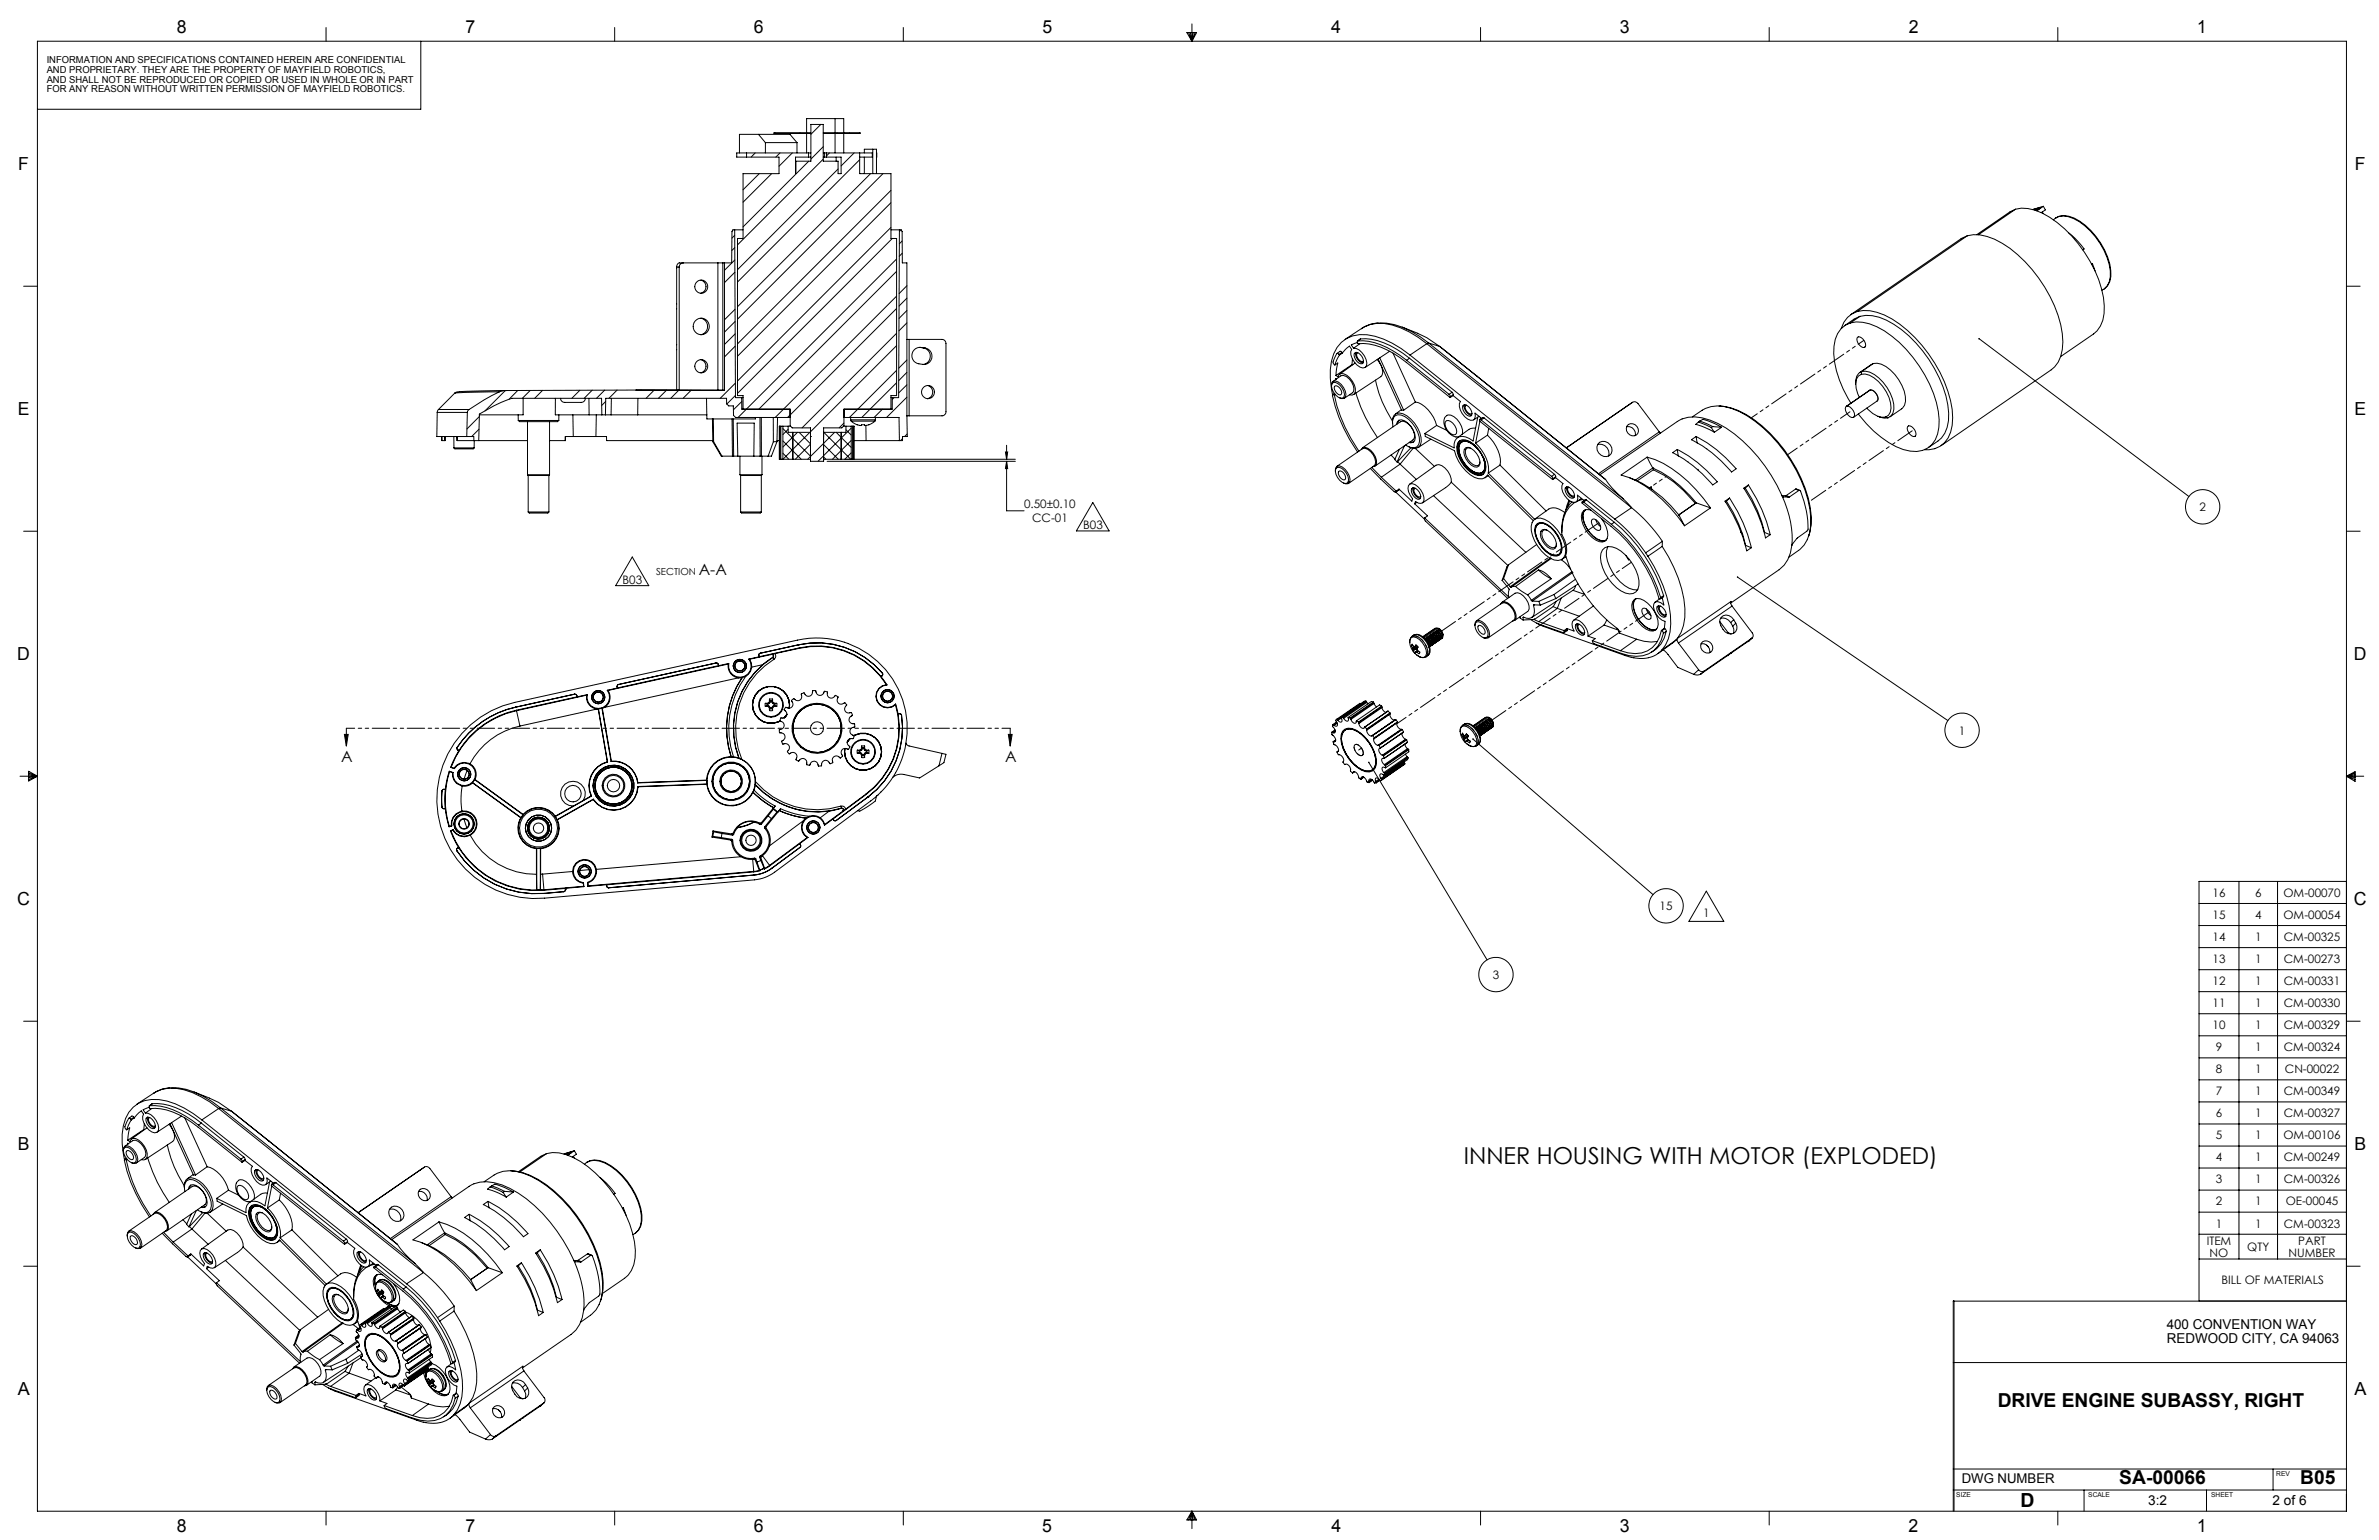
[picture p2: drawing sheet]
<svg xmlns="http://www.w3.org/2000/svg" width="864mm" height="559mm" viewBox="0 0 864 559" stroke-linecap="round" stroke-linejoin="round" font-family="sans-serif">
<defs><g id="words">
<text font-size="8.5" x="531.4" y="422.3">INNER HOUSING WITH MOTOR (EXPLODED)</text>
<text font-size="7.1" x="733.4" y="546.9">D</text>
<g font-size="7">
<text x="725.2" y="510.5">DRIVE ENGINE SUBASSY, RIGHT</text>
<text x="769.3" y="538.6">SA-00066</text>
<text x="835" y="538.5">B05</text>
</g>
<g font-size="6.5">
<text x="64.2" y="11.9">8</text>
<text x="169" y="12">7</text>
<text x="273.6" y="11.9">6</text>
<text x="378.5" y="11.9">5</text>
<text x="483.3" y="12">4</text>
<text x="588.1" y="11.9">3</text>
<text x="692.9" y="12">2</text>
<text x="797.6" y="12">1</text>
<text x="6.7" y="61.8">F</text>
<text x="854.8" y="61.8">F</text>
<text x="6.5" y="150.7">E</text>
<text x="854.6" y="150.7">E</text>
<text x="6.3" y="239.5">D</text>
<text x="854.5" y="239.4">D</text>
<text x="6.3" y="328.3">C</text>
<text x="854.5" y="328.3">C</text>
<text x="6.4" y="417.3">B</text>
<text x="854.7" y="417.2">B</text>
<text x="6.5" y="506.1">A</text>
<text x="854.7" y="506.1">A</text>
<text x="64.1" y="555.9">8</text>
<text x="169" y="555.8">7</text>
<text x="273.6" y="555.9">6</text>
<text x="378.4" y="555.8">5</text>
<text x="483.3" y="555.9">4</text>
<text x="588" y="555.9">3</text>
<text x="692.8" y="555.9">2</text>
<text x="797.6" y="555.9">1</text>
</g>
<g font-size="5.6">
<text x="253.6" y="208.6">A-A</text>
<text x="123.8" y="276.4">A</text>
<text x="364.8" y="276.4">A</text>
</g>
<g font-size="4.9">
<text x="786.5" y="482.1">400 CONVENTION WAY</text>
<text x="786.6" y="487.4">REDWOOD CITY, CA 94063</text>
<text x="712.1" y="538.2">DWG NUMBER</text>
<text x="779.8" y="546.3">3:2</text>
<text x="825" y="546.3">2 of 6</text>
</g>
<g font-size="4.2">
<text x="371.8" y="184.4">0.50±0.10</text>
<text x="798.4" y="185.4">2</text>
<text x="374.7" y="189.5">CC-01</text>
<text x="393.2" y="192">B03</text>
<text x="226" y="211.9">B03</text>
<text x="711.1" y="266.5">1</text>
<text x="803.2" y="325.4">16</text>
<text x="818.6" y="325.4">6</text>
<text x="828.9" y="325.4">OM-00070</text>
<text x="602.5" y="330.2">15</text>
<text x="618.3" y="332.7">1</text>
<text x="803.2" y="333.4">15</text>
<text x="818.6" y="333.4">4</text>
<text x="828.9" y="333.4">OM-00054</text>
<text x="803.2" y="341.4">14</text>
<text x="818.6" y="341.4">1</text>
<text x="829" y="341.4">CM-00325</text>
<text x="803.2" y="349.4">13</text>
<text x="818.6" y="349.4">1</text>
<text x="829" y="349.4">CM-00273</text>
<text x="541.9" y="355.2">3</text>
<text x="803.2" y="357.4">12</text>
<text x="818.6" y="357.4">1</text>
<text x="829" y="357.4">CM-00331</text>
<text x="803.2" y="365.4">11</text>
<text x="818.6" y="365.4">1</text>
<text x="829" y="365.4">CM-00330</text>
<text x="803.2" y="373.4">10</text>
<text x="818.6" y="373.4">1</text>
<text x="829" y="373.4">CM-00329</text>
<text x="804.4" y="381.4">9</text>
<text x="818.6" y="381.4">1</text>
<text x="829" y="381.4">CM-00324</text>
<text x="804.4" y="389.4">8</text>
<text x="818.6" y="389.4">1</text>
<text x="829.4" y="389.4">CN-00022</text>
<text x="804.4" y="397.4">7</text>
<text x="818.6" y="397.4">1</text>
<text x="829" y="397.4">CM-00349</text>
<text x="804.4" y="405.4">6</text>
<text x="818.6" y="405.4">1</text>
<text x="829" y="405.4">CM-00327</text>
<text x="804.4" y="413.4">5</text>
<text x="818.6" y="413.4">1</text>
<text x="828.9" y="413.4">OM-00106</text>
<text x="804.4" y="421.4">4</text>
<text x="818.6" y="421.4">1</text>
<text x="829" y="421.4">CM-00249</text>
<text x="804.4" y="429.4">3</text>
<text x="818.6" y="429.4">1</text>
<text x="829" y="429.4">CM-00326</text>
<text x="804.4" y="437.4">2</text>
<text x="818.6" y="437.4">1</text>
<text x="829.7" y="437.4">OE-00045</text>
<text x="804.4" y="445.4">1</text>
<text x="818.6" y="445.4">1</text>
<text x="829" y="445.4">CM-00323</text>
<text x="801.1" y="451.8">ITEM</text>
<text x="815.8" y="453.9">QTY</text>
<text x="834.3" y="451.8">PART</text>
<text x="802.1" y="456">NO</text>
<text x="830.7" y="456">NUMBER</text>
<text x="806.4" y="466">BILL OF MATERIALS</text>
</g>
<g font-size="3.5">
<text x="16.9" y="22.9">INFORMATION AND SPECIFICATIONS CONTAINED HEREIN ARE CONFIDENTIAL</text>
<text x="16.9" y="26.4">AND PROPRIETARY. THEY ARE THE PROPERTY OF MAYFIELD ROBOTICS,</text>
<text x="16.9" y="30">AND SHALL NOT BE REPRODUCED OR COPIED OR USED IN WHOLE OR IN PART</text>
<text x="16.9" y="33.5">FOR ANY REASON WITHOUT WRITTEN PERMISSION OF MAYFIELD ROBOTICS.</text>
<text x="238.2" y="208.5">SECTION</text>
</g>
<g font-size="2.4">
<text x="826.3" y="535.7">REV</text>
<text x="710.2" y="543.3">SIZE</text>
<text x="758.1" y="543.3">SCALE</text>
<text x="802.7" y="543.4">SHEET</text>
</g>
</g></defs>
<g fill="none" stroke="#000" stroke-width=".36">
<path d="M13.6 15h838.2v533.4h-838.2zM118.4 10v5M152.8 15v24.7h-139.2M223.1 10v5M327.9 10v5M430.8 11.8h3.6l-1.7 3.2zM431.5 11.8l1.2 3.2M432.1 11.8l.6 3.2M432.7 8.7v6.3M433.1 11.8l-.4 3.2M433.8 11.8l-1.1 3.2M537.5 10v5"/>
<path d="M642.2 10v5M747 10v5M271 55.5v1.5M274.1 55.5l-1.4 1.5M275.3 48.8l2.5 3M277.8 51.8v3.7M277.8 51.8h11.5M281.5 48.2l-.3 .2M283.1 55.5l-1.5 1.5M287.6 55.5l-4.8 4.8M289.3 51.8l-2.5-3h-18.4v6.7M289.3 51.8v3.7"/>
<path d="M290.5 48.2l-.3 .2M292.8 48.2v-5.2h13.5v5.2M292.8 48.4v7.1M293.5 57h.9M293.5 55.5h.9M293.5 55.5h-26.1v1.5h15.4v6h-13.1v23.5h-2v57h2v5M293.5 57h-4.7v6l.1-4.5h5.5v-10.1h-13.4v-.2h13.4v-3h4.4v3h13.4v.2h-13.4v10.1h5.4v4.5h1.1v-6h-6M293.5 55.5v1.5M293.6 58.5l-23.9 23.8M298 45.2l-3.6 3.6M298.8 57h.5M298.8 55.5h.5"/>
<path d="M298.8 53.2l-4.4 4.5M298.8 57.7l-31.1 31.2M299.3 55.5h17.4v1.5h-4.6M299.3 55.5v1.5M300 55.5v1.5M301.1 55.5l-1.1 1.1M303.1 43v5.2M303.1 48.4v7.1M303.5 57v1.5M304 48.2l-.4 .2M306.3 48.4v7.1M308.4 48.2l-.2 .2"/>
<path d="M310.1 55.5l-4.8 4.7M312.1 58l-44.4 44.3M312.1 55.5v7.5h11.3v23.5h2.1v57h-2.1v5M313.8 55.5v-1.3h4.4v8.8M313.8 57v6M316.8 54.2v8.8M318.2 55.5v1.5M275.6 63l-5.9 5.9M280.1 63l-10.4 10.4M304.2 61.3l-36.5 36.6M316 63l-48.3 48.3M320.5 63l-52.8 52.8"/>
<path d="M323.4 69.1l-55.7 55.7M323.4 73.6l-55.7 55.7M731.7 75.9a15.1 15.1 0 0 1 12.3 2.9 46.7 46.7 0 0 1 19.6 29.2 15 15 0 0 1-2.3 12.1l-1.3 1.1-11.9 8.2M731.7 75.9l-2.2 1-11.9 8.2M731.7 75.9l-13.5 9.3M739.4 76l-.7 .3M739.4 76l.2 .3M739.6 76.3l-.5 .1M740.4 75.3l.2 .3-1 .7M740.4 75.3l-1 .7M740.4 75.3l-2.4 .8M741.4 76.9l.3 .6"/>
<path d="M741.8 74.9l-2.4 1.6M741.8 74.9l.7 1.3-1.5 1M741.8 74.9l-3.7 1.1M745.5 79.8a5.1 5.1 0 0 1 5.2-1.2 22.9 22.9 0 0 1 13.1 12.3 16.6 16.6 0 0 1 1.9 11.4l-.8 1.5-1.9 1.5M746.1 79.2a5.4 5.4 0 0 1 4.9-.7 22.6 22.6 0 0 1 13 12.3 16.6 16.6 0 0 1 1.9 11.4l-.8 1.4-1.3 1.3M245.6 96.9h1M245.6 96.9v44.6M246.6 96.9v44.7M248 95.4a1.51 1.51 0 0 0-1.4 1.5M260.6 95.4h-13.9a1.39 1.39 0 0 0-1.1 1.5M260.6 95.4h1.8M260.6 95.4v46.2"/>
<path d="M262.4 95.4v46.2M263 95.4v46.2M266.7 83.4h3M266.7 85.4l-1 1M266.7 83.4h-.6l-.4 .6-.1 11.4h-3.2M266.7 83.4l.3 60.9h2.2M266.7 89.9l-1.1 1M266.7 94.3l-3.7 3.8M266.8 98.8l-3.8 3.8M323.4 83.4h3.1M323.4 82.5l-55.7 55.8M323.9 86.5l-56.2 56.2"/>
<path d="M325.5 94l-57.6 57.5M325.5 98.5l-50.1 50M326.5 83.4h.6l.4 .6 .1 11.4h1.6v55.5M326.5 83.4l-.3 60.9h-2.3M327.1 83.4l-.6 .6M327.5 87.5l-1 1M327.5 91.9l-1.1 1.1M714.2 85.5a15.5 15.5 0 0 1 12.6 2.8 49.7 49.7 0 0 1 21.8 32.7 15.3 15.3 0 0 1-2.8 12.1l-41.2 28.6M714.2 85.5l-2.3 1.1-40 27.5M714.2 85.5l-40 27.5M751 84.6l2.3 1.9 2.2 2.5 1.1 1.3-.5 .4M759.6 95.6l.9 2.7"/>
<path d="M759.6 95.6l-.3 .2M759.6 95.6l-.4 .1M8.6 103.9h5M254.4 101.6a2.45 2.45 0 0 1 1.9 2.4 2.45 2.45 0 0 1-1.9 2.4M254.5 115.5a3.1 3.1 0 0 1 2.4 3 3.1 3.1 0 0 1-2.4 3M266.8 112.2l-3.8 3.8M266.8 116.7l-3.8 3.8M325.5 107.5l-44.1 44M325.5 111.9l-38.7 38.7M329.2 103.7l-2.8 2.8M329.2 108.2l-2.8 2.9M329.2 112.7l-2.8 2.8"/>
<path d="M329.2 117.2l-2.9 2.9M500.4 117.2a10.8 10.8 0 0 0-6.2 2.1M500.8 117.2a27.4 27.4 0 0 1 17.9 7.3M509 118.7l8.9 3.8 4.7 3.2M671.7 117.2a15.2 15.2 0 0 1 12.3 2.9 46.9 46.9 0 0 1 19.6 29.2 15 15 0 0 1-2.3 12 8.5 8.5 0 0 1-7.9 2.4 29.5 29.5 0 0 1-15.9-9.9l-2.9-3.6M671.7 117.2a8.7 8.7 0 0 0-5.9 8.4 34.1 34.1 0 0 0 6.1 20.7M674.2 113a18.9 18.9 0 0 1 15.4 4.6 50.1 50.1 0 0 1 19.1 31 15.4 15.4 0 0 1-2.8 12.1 9 9 0 0 1-7.3 2.5M674.2 113a8.7 8.7 0 0 0-5.8 6.2M675.2 114.8a15 15 0 0 1 12.3 2.9 46.3 46.3 0 0 1 19.6 29.2 14.8 14.8 0 0 1-2.3 12l-4.8 3.5M675.2 114.8l-1.9 .8-3.7 2.6M675.2 114.8l-3.5 2.4M851.8 103.9h5"/>
<path d="M254.4 130.5a2.47 2.47 0 0 1 1.9 2.4 2.47 2.47 0 0 1-1.9 2.4M266.9 121.1l-3.9 3.9M266.9 125.6l-3.9 3.9M266.9 139l-5.5 5.5M325.5 134.4l-17.1 17.1M325.5 138.9l-12.7 12.6M325.5 120.9l-34.4 34.4M325.5 125.4l-31.3 31.3M329.2 130.6l-3 3M329.2 135.1l-3 3M329.2 139.6l-3 3M329.2 123.2h.8"/>
<path d="M330 123.2h11.9a1.45 1.45 0 0 1 1.5 1.4v24.8a1.49 1.49 0 0 1-1.5 1.5h-11.9M330 123.2v27.7M333.9 126l1.2 .2M334 126l.3 .1M334.3 126.1a2.99 2.99 0 0 0-3.3 2.6 2.99 2.99 0 0 0 2.6 3.3 3.2 3.2 0 0 0 3.4-.2 3.2 3.2 0 0 0 1.2-3.2 2.99 2.99 0 0 0-2.4-2.3M334.3 126.1l1.5 .2M335.1 126.2a3.1 3.1 0 0 1 2.6 3 3.1 3.1 0 0 1-2.4 3.1M335.1 126.2l.7 .1M336.7 139.9a2.48 2.48 0 0 1 1.9 2.4 2.48 2.48 0 0 1-1.9 2.4M483.5 139.3l.5-.5a4.3 4.3 0 0 1 3.9 5.1l-.5 .5a3.7 3.7 0 0 1-3.8-3.1l-.3-1.1zM483.9 138.4l2.8-2a2.55 2.55 0 0 1 3.1 1.1 5 5 0 0 1 1.5 4.6l-3.3 2.4M484.6 132.4l1-.7-.6 4.5"/>
<path d="M485 136.2l.7 .5 .4-.8a2.99 2.99 0 0 1 3.9 1.2 5.4 5.4 0 0 1 1.6 5.9l-.7 .4-1-.1M485.2 137.5l-.3-.2v.4M485.3 128.3l-.9 1.8a1.43 1.43 0 0 0 .2 2.3M486.1 128.6l.1 .2M486.2 128.8l-1.6 3.6M487.2 127.9l-.7-.5-1.1 .8 .7 .4M487.2 127.9l-1.1 .7M487.2 127.9l.1 .2M487.3 128.1l-1.1 .7M488.3 123.2l6.2-4.2a12.8 12.8 0 0 1 10.9-1.1 35 35 0 0 1 12.5 6.8M490.8 132.3l-5.8 3.9M490.8 132.3h.3"/>
<path d="M491 130.3l-.2 2M491.3 126.4a5.7 5.7 0 0 1 4.7 6.3l-.5 .6a3.6 3.6 0 0 1-3.9-1.9 4.2 4.2 0 0 1-.9-4.6l-.8-1.2-2.6 2.5M491.6 128.3l.4-.4a3.1 3.1 0 0 1 2.9 3.7l-.4 .4a3.1 3.1 0 0 1-2.9-3.7zM491.9 131.7l-5.6 4.1M492.2 127.8a3.3 3.3 0 0 0 2.6 3.9M492.7 124.3l-2.2 .9 .8 1.2M492.9 128h-.1a2.24 2.24 0 0 0 2 3.2l.1-.2M493.6 124.8l-2.3 1.6M493.9 123a26.1 26.1 0 0 1 17.8 7M493.9 123l-1.1 .8M493.9 123h-.1M499.3 137.9a42.8 42.8 0 0 0 6.2 14.9"/>
<path d="M499.9 130.5l1.4 2M500.3 130.2l8.5 18.7 .8-.1M500.9 129.9l8.7 18.9M501.4 132.8a3.2 3.2 0 0 1-.1 3.9l-9.9 6.5M504.5 127.5l-9 5.8M505.7 128.1l8.1 17.8M510.6 130.7a29.2 29.2 0 0 0-15.8-7.1l-2 .1-.1 .4 .3 .6a24.6 24.6 0 0 1 17.5 6.8l15.9 12.8M510.6 130.7l15.4 12.4M511.7 130l15.4 12.3M511.7 130l-1.1 .7M511.8 128.8a28.1 28.1 0 0 0-18.3-7.4 11.1 11.1 0 0 0-10.2 9.6 29.9 29.9 0 0 0 .4 12.1M511.8 128.8l74.4 59.5"/>
<path d="M517.9 124.7l74.4 59.5M517.9 124.7l-6.1 4.1M518.7 124.5l-.8 .2M518.7 124.5l70.5 56.5M518.7 124.5l3.9 1.2M522.6 125.7l.1 .1M522.6 125.7l13.6 10.8M536.1 136.5l46.8 37.5M674.2 122.5l.3-.3a2.97 2.97 0 0 1 2.6 3.6l-.4 .3a2.98 2.98 0 0 1-2.5-3.6zM675.7 135.8a7 7 0 0 1 6.2 2.7 12.4 12.4 0 0 1 4.3 11.1l-.7 1.1-1 .6M675.7 135.8l-1.1 .7a6.9 6.9 0 0 0 .4 7.7M675.8 134.8a7.2 7.2 0 0 1 6.3 2.4 15.5 15.5 0 0 1 5.4 11.3l-.4 1.4-.7 1.1-1.1 .6"/>
<path d="M675.8 134.8a4 4 0 0 0-2.2 4.6M675.8 134.8l-.1 1M677.1 125.9l-.4 .2M680 131.9a7.2 7.2 0 0 1 6.3 2.4 15.7 15.7 0 0 1 5.4 11.3l-.3 1.4-.8 1.1-4.5 3.1M680 131.9l-4.9 3.3M680 131.9l-4.2 2.9M718.4 122.9l76.2 57.3M158.7 149.6h11M158.7 149.6l-.1 8.8h10.8M159.2 148.6l-.5 1M159.2 148.6h11.1M160.3 158.4v1.5"/>
<path d="M160.4 158.4v1.5h1M161.4 158.4v1.5M161.7 158.4l-.1 1.5h-.2M164.7 158.4l.1 4.1M165.8 158.4l.1 1.5M165.9 158.4l.1 1.5h6M166.7 142.1l-1.6 .5-5.9 6M169.4 158.4h2.6v1.5M169.7 149.6l-.3 8.8M170.3 148.6l-.6 1M172.2 159.9l-.1 2.6M173.7 159.9h17.8"/>
<path d="M173.9 155.8l-2.7 2.6M174 151.1l-4.5 4.5M181.3 142.2l-5.6 2.9-5.4 3.5M181.3 142.2l-16.2 .5M183.4 141.7l-7.4 7.4M183.9 141.7l-17.1 .4M183.9 141.7l-2.6 .5M188 141.7l-3.2 3.2M188.1 150.5v2.1M188.1 152.6h14.7M188.1 152.6l.5 .4h13.8l.4-.4M189.9 144.5v6h-15.9"/>
<path d="M191.5 153v19.3M192.5 141.7l-2.9 2.8M197 141.6l-2.9 2.9M199.5 153v19.3M201.6 144.5v6h12.3M202.9 150.5l-.1 2.1M203.5 144.5a1.79 1.79 0 0 0 2.5 1.5h4.4a1.64 1.64 0 0 0 2.1-1.5M205.3 158.4l-.1 1.5h-5.7M208 150.5l.1 7.9M208.1 158.4h8.2M208.1 158.4h-2.9v1.5M210.5 141.6l-2.9 2.9"/>
<path d="M213.8 144.5l.1 6M213.9 150.5h4.6M215 141.6l-2.9 2.9M216.3 158.4h3.9v1.5h38.6M216.5 150.5l-.2 7.9M218.5 150.5l-.1-6h-32.6a49.8 49.8 0 0 0-11.8 5.7l-.2 9.7h-1.8M218.5 150.5h3.3M219.5 141.6l-3 2.9M219.8 150.5l.1-6h43.8l.1 2 .7 .8h1.7l.1 3.4 .8 .8h19.7M219.9 145.7l-1.5 1.4M221.8 150.5h9.7M221.9 144.5l-.1 6"/>
<path d="M224 141.5l-2.9 3M230.9 141.5l-47 .2M230.9 141.5l32.1 .1M230.9 141.5h14.7M231.5 150.5h25.1M231.6 144.5l-.1 6M237.5 141.5l-3 3M242 141.6l-3 2.9M245.6 141.5l1 .1M246.4 141.6l-2.9 2.9M246.6 141.6h14M250.9 141.6l-2.9 2.9"/>
<path d="M256.5 144.5l.1 6M256.6 150.5v1.5h17.6v-.5M258.6 152l.2 8.3M258.9 152l.1 8.3M260.6 141.6h1.8M262.4 141.6h.6M265.7 152l.2 13.5M266.2 152l.1 13.5M266.9 143.5l-3.1 3.1M269.2 144.3h.5M269.2 144.3l.1 4.2h17.5v6l.8 .8h6.6v12.1h4.8v-12.1h6.6l.8-.8v-6h17.5v-4.2M269.3 145.7l-3.1 3"/>
<path d="M275.9 151.5v14M276.4 151.5v14M280.7 151.5v8.8M282 159.9h.9M282.3 151.5l-.3 8.8M283.1 154.7h.4M283.1 154.7v12M283.5 154.7h.7M283.5 154.7v12M284.2 160l6.7 6.7M284.2 155.5l10 10M284.2 154.7v12"/>
<path d="M284.2 154.7h1.9M286.1 154.7h.9M286.1 155.8l-1.9 1.9M286.1 154.7v2.2h8.1M286.8 150.6l-.9 .9M286.8 148.5v3M287.8 156.9v9.8M289.5 156.9l-5.3 5.3M290.1 156.9l4.1 4.1M294 156.9l-9.8 9.8M294.2 158.4h.1M298.9 158.4h.1"/>
<path d="M299 156.9l9.8 9.8M303 156.9l-9.8 9.8M303.6 156.9l5.4 5.4M305.4 156.9v9.8M306.2 154.7h.9M306.4 153.5l-1.8 1.8M306.4 151.5h20l.1 8.4M307.1 156l1.9 1.9M307.1 154.7v2.2h-8.1M307.1 154.7h1.9M308.8 152.3l.2 .5M308.8 152.3h9"/>
<path d="M308.8 151.5v.8M309 154.7v12h.5M309 154.7h.5M309 155.4l-12.1 12M309 159.8l-6.8 6.9M309 152.8l2.1 1.3M309 152.8h8.6M309.5 154.7h.3M309.5 154.7v12M309.8 154.7h.3v12h-.3M309.8 154.7v12M310.1 159.9h4.3"/>
<path d="M311.1 154.1h.1M314.3 154.4l.1 5.5M314.4 159.9h12.1M317.6 152.8l-1.9 1.2-1.8 .4a.69 .69 0 0 0-1.2-.2l-.3 .2-1.2-.3M317.8 152.3l-.2 .5M317.8 151.5v.8M320.3 148.5l-3 3M323.4 144.3h.5M324.6 144.3l-.7 .6M327.6 159.2l-.7 .7M329.2 144.1l-7.4 7.4M329.2 150.9h.8"/>
<path d="M329.2 150.9l.2 7.5h-1.8v1.5h-1.1M329.3 157.5l-.9 .9M483.3 140.1l.2-1.2 .5-.6a3.6 3.6 0 0 1 3.7 2.3 2.8 2.8 0 0 1 .2 4l-1.6-.2M484.2 143.3h-.4a51.4 51.4 0 0 0 9 20.7M484.2 143.3l.2 .1M484.4 143.4a54.1 54.1 0 0 0 8.9 20.3M484.4 140.3l.3-.3a2.27 2.27 0 0 1 2 3.3 2.59 2.59 0 0 1-2.3-3zM484.4 142.7l-.6 .5M484.6 143l-.4 .3M484.7 143.2l-.3 .2M492.2 142.6a54 54 0 0 0 7.8 16.2M505.5 153.4a2.69 2.69 0 0 1 .8-2.9 2.69 2.69 0 0 1 3-.4 11.7 11.7 0 0 1 6.6 10.1 2.7 2.7 0 0 1-1.5 2.4 2.7 2.7 0 0 1-2.9-.4"/>
<path d="M505.7 154.9a4 4 0 0 1 .7-4 4.3 4.3 0 0 1 5 1.3 9.7 9.7 0 0 1 3.6 9.1 2.69 2.69 0 0 1-4.2 .5l-.5-.3M507 154l.2-.8 .6-.7a4 4 0 0 1 4.3 2.1 5.8 5.8 0 0 1 1.5 5.2l-.6 .7-1.4 .1M507.9 152.5l-.6 1.3M508.3 153.1a2.36 2.36 0 0 1 3.1 .9 6.1 6.1 0 0 1 2.1 4.7l-.6 1M508.4 153l-13.8 9.5M508.7 148.7l-2.2 1.5M513 159.6l-13.9 9.5M513.8 145.9a11.5 11.5 0 0 1 7.7 8.5M513.8 145.9l-4.2 2.9M517.2 157.3l.2 1.1 10.6 5.1a14.1 14.1 0 0 0 8.8 10.2h1.3l1.1-.4 .8-.9 16.6 16.5M519.4 159.3l-4.6 3.1M521.5 154.4l3.7 1.8"/>
<path d="M521.5 154.4l-4.3 2.9M525.1 152.6a3.9 3.9 0 0 1 3.6 4.6l-.4 .5a3.3 3.3 0 0 1-3.5-2.8l-.3-1 .2-.8zM526 143.1l.5 .9M526.5 144l-.1 .3M527.1 142.3l.4 .9M527.1 142.3l-1.1 .8M527.5 143.5l2.7 2.2a4 4 0 0 0 .6 4.4 4.2 4.2 0 0 0 3.9 2.4l.6-.5 .3-.9-.2-1.2 2.4 1.9M527.5 143.5l-1.1 .8M527.5 143.2v.3M527.5 143.2l-1 .8M529.8 160a4.3 4.3 0 0 1 5 1.1 11.3 11.3 0 0 1 4.5 9.5 2.5 2.5 0 0 1-3.8 1.7 11.9 11.9 0 0 1-6.7-10.2l.3-1.2zM530 159.8a3.4 3.4 0 0 0-.9 3.7 12.2 12.2 0 0 0 6.6 8.6l1.4 .3 1.4-.3"/>
<path d="M530.8 157.6a6.2 6.2 0 0 0-5.1-7 2.92 2.92 0 0 0-1.2 4.2 4.8 4.8 0 0 0 5 3.7M531 147.3l.4-.4a3.1 3.1 0 0 1 2.8 3.7l-.3 .4a3.1 3.1 0 0 1-2.9-3.7zM531.6 146.9a3.3 3.3 0 0 0 2.6 3.8M532.3 147a2.08 2.08 0 0 0-.1 2.1 2.08 2.08 0 0 0 1.9 1.1l.3-.2M535.7 155.4l-1.9 .1-4.7 3.3M536.4 151.4l-1.7 8.6a5 5 0 0 0-5.9-1l-.6 .9-.3 1.2v1.4l-10.7-5.2M536.9 151.1l-1.9 1.3M537.2 152.9l-1.5 7.9M537.5 151.5l-.2 .7M537.7 152.4l-.5-.1-.1 .5 26.5 21.2M537.7 152.4l25.5 20.5M538.7 151.7l-.5-.2-1 .8"/>
<path d="M538.7 151.7l25.6 20.4M538.7 151.7l-1 .7M540 157.9a13.1 13.1 0 0 1 4.5 10.9M540 157.9l-4.3 2.9M540.4 155.4l-.4 2.5M590.5 154.8a2.63 2.63 0 0 1 3.1 3.3M591.1 154a2.44 2.44 0 0 1 3.1 .7 2.44 2.44 0 0 1-.2 3.2 2.44 2.44 0 0 1-3.1-.7 2.44 2.44 0 0 1 .2-3.2zM592.6 146a1.47 1.47 0 0 1 2 .4l7.7 10.3M592.6 146l-24 16.5 2.9-2M592.6 146l-11.9 8.2M602.3 156.7l.5 .5M602.3 156.7l-22.1 15.2"/>
<path d="M614 159.6l1.7-1.2a46.6 46.6 0 0 1 14.5 11.7l-1.6 1.2a44.9 44.9 0 0 0-14.6-11.7zM614.3 151.3a13.1 13.1 0 0 1 14.4-3.1 45.5 45.5 0 0 1 21.5 19.2 41.9 41.9 0 0 1 7.1 23.5 11.7 11.7 0 0 1-4.4 8.8l-3.5 2.5M615.7 158.4l.4 2.4M616.5 153.2l-.9 .8 3.3 1.1 3.4 1.7M616.5 153.2l4.7 2M617 152.8l1.2-.6 4.2 1.5 2.5 1.3M617 152.8l4.7 2M617 152.8l-.5 .4M621.2 155.2l1.1 1.6M621.7 154.8l-.5 .4M621.7 154.8l3.2 .2M624 147.3a22 22 0 0 1 12.7 5 53.3 53.3 0 0 1 20.4 31.8 20.1 20.1 0 0 1-.5 10.5"/>
<path d="M624.9 155l-2.6 1.8M670 147.7l.4-.3a3.2 3.2 0 0 1 2.7 3.8l-.4 .3a3.2 3.2 0 0 1-2.7-3.8zM677.7 148.1a8.6 8.6 0 0 0 6.8 3.2M678.9 141.5a2.96 2.96 0 0 1 2.5 4l-8.5 5.9M678.9 141.5l-8.7 6M678.9 141.5l-8.5 5.9M681.7 151.1a6.2 6.2 0 0 0 3.6 .5M684.5 151.3l.8 .3M692.5 154.8a1.43 1.43 0 0 1 2.1 .6 2.18 2.18 0 0 1 .4 3 2.98 2.98 0 0 1-2.5-3.6zM695.4 158.2l-.4 .2M164.8 162.5h7.3M164.8 162.5l.3 .4h3.5a4.9 4.9 0 0 0 3.5-.4"/>
<path d="M191.5 172.3h8M191.5 172.3l.2 .2M191.7 172.5h7.5M191.7 172.5v13.3M199.2 172.5v13.3M199.5 172.3l-.3 .2M258.8 160.3l3 5.2h4.1M258.8 160.3h.2M259 160.3l3.1 5.2M265.9 165.5h.4M266.3 165.5h1.5M267.8 165.5l-.2-12h6.2l-.2 12"/>
<path d="M267.8 165.5h5.8M268.6 172.3h8M268.6 165.5v6.8M268.6 172.3l.3 .2M268.9 172.5h7.5M268.9 172.5v13.3M273.6 165.5h2.3M275.9 165.5h.5M276.4 172.5v13.3M276.6 165.5v6.8M276.6 172.3l-.2 .2M280.7 160.3l-1.9 5.2"/>
<path d="M280.7 160.3h1.3M282 160.3l-2 5.2h-3.6M283.1 166.7h.4M283.5 166.7h.7M284.2 166.7h10M284.2 164.5l2.1 2.2M294.2 161.1l-5.5 5.6M298.9 165.8l.9 .9M298.9 161.3l5.4 5.4M300.2 167.4h68.4M309 164.3l-2.3 2.4M309.5 166.7h.3"/>
<path d="M365 164h.8l-.4 2.7zM365.4 167.4v17.9h6.4M365.4 161.6v5.1M365.4 167.4l.4 2.6h-.8zM368.6 166.7h-69.7M484.8 170.9l.1-1.2 .5-.5a3.7 3.7 0 0 1 3.8 2.3 2.89 2.89 0 0 1 .2 4l-1.6-.2M484.9 170.1l.5-.4a3.8 3.8 0 0 1 3.9 3.2l.1 1.9-.5 .6a3.9 3.9 0 0 1-3.9-3.3zM485.3 169.2l9.3-6.4a2.41 2.41 0 0 1 3 1.1 5 5 0 0 1 1.6 4.6l-9.7 6.9M485.9 171.2l.3-.3a2.24 2.24 0 0 1 1.9 3.2 2.47 2.47 0 0 1-2.2-2.9zM494.1 163.1l.6-.7a3.8 3.8 0 0 1 3.8 2.1 4.1 4.1 0 0 1 .9 4.4l-1 .4M497.5 170l8.6 8.4 .4 .2 .2-.2M498 169.6l3.4 3.6"/>
<path d="M501.4 173.2l5.4 5M505 165.1l1.4 1.5M506.7 178.5l10.4 9.8M506.8 178.2l-.1 .2M507.3 167.5l.9 .9M507.8 177.8l-1.2 .8M507.8 177.8l-1.1 .6M507.9 177.5l4.6 4.4 .3-.9a5.2 5.2 0 0 1-1.5-4.8l.5-.6a3.8 3.8 0 0 1 4 2.2 4.1 4.1 0 0 1 .7 4.5l-.7 .4-.9-.1-1.1-.6-.3 .8M507.9 177.5l-.1 .3M507.9 177.5l-1.1 .7M508 163l-1.7 3.8 .9 .8M508.2 168.4l-6.8 4.8"/>
<path d="M508.2 168.4l5.9 5.6M509.8 161.7l-2.6 5.9M512.3 162.4l-5.1 5.2M512.4 177.4l.4-.3a3.1 3.1 0 0 1 2.9 3.7l-.4 .3a3.1 3.1 0 0 1-2.9-3.7zM513 177a3.3 3.3 0 0 0 2.6 3.8M513 162.7l-4.8 5.7M513.3 160.3l-1.5 .1M513.7 177.1a2.06 2.06 0 0 0-.1 2.2 2.06 2.06 0 0 0 1.9 1l.3-.2M513.8 162.7l6.9 6.5M520.4 179.8l27 25.4M526.8 175a6.6 6.6 0 0 0-4.5-6.4l-.9 .1-9.7 7M526.8 175l-2 2-8.4 5.5"/>
<path d="M526.8 175l27.1 25.4M530.5 160.4a4.2 4.2 0 0 1 4.8 1.3 9.2 9.2 0 0 1 3.5 8.9 2.64 2.64 0 0 1-4.1 .5 11 11 0 0 1-5.1-8.6l.2-1.2zM532.1 162.5a3.8 3.8 0 0 1 3.9 2.1 4 4 0 0 1 .9 4.5 2.75 2.75 0 0 1-3.8-1.3 5.1 5.1 0 0 1-1.5-4.7zM533.8 162.6h-1.2a2.88 2.88 0 0 0 .2 4 3.8 3.8 0 0 0 3.8 2.3l.5-.6 .1-.7M535.7 161.9a6.4 6.4 0 0 0-4.4-2.1 2.86 2.86 0 0 0-1.8 4 11.4 11.4 0 0 0 6.6 8.1 2.33 2.33 0 0 0 3.2-2.4l-.1-1.5-.6-1.9M535.7 160.8a13 13 0 0 1 4.5 10.9M540.2 172.6l-1.1 .8M540.2 171.7l16.9 16.7M544.5 168.8l16.8 16.6M544.5 168.8l-4.3 2.9M563.2 172.9l.5 .8M563.7 173.7l-.1 .3"/>
<path d="M564.3 172.1l.4 .9M564.3 172.1l-1.1 .8M564.7 173.3l2.7 2.2a3.8 3.8 0 0 0 .6 4.3 4.1 4.1 0 0 0 3.9 2.4l.6-.4 .3-1-.2-1.1 2.4 1.9M564.7 173.3l-1.1 .7M564.7 173v.3M564.7 173l-1 .7M568.2 177.1l.4-.4a3.1 3.1 0 0 1 2.9 3.7l-.4 .4a3.2 3.2 0 0 1-2.9-3.7zM568.8 176.6a3.3 3.3 0 0 0 2.6 3.8M569.5 176.7a2.08 2.08 0 0 0-.1 2.2 2.08 2.08 0 0 0 2 1.1l.2-.2M579.9 161.3a3.2 3.2 0 0 1 4 4.2M580.6 160.5a3 3 0 0 1 3.9 .9 3 3 0 0 1-.3 3.9 3 3 0 0 1-3.8-.8 3 3 0 0 1 .2-4zM580.7 172.3l28.2-19.3a10.5 10.5 0 0 1 9-1.4 35.9 35.9 0 0 1 17.5 11.1 60.6 60.6 0 0 1 11.5 17.2"/>
<path d="M582.8 174h.1M582.9 174a33.5 33.5 0 0 0 6.3 7M591.5 173.3l2.2 .9M593.7 174.2a41.2 41.2 0 0 1 15.7 12.6M597.9 165.9a40.2 40.2 0 0 1 20.5 15l2.5 3.4M597.9 165.9l-9.4 6.5a38.1 38.1 0 0 1 17.7 11.8l5.3 6.6M597.9 165.9l2.1 3.9M598.8 177l.6-.4 .3 1M600 169.8a40.7 40.7 0 0 1 15.8 12.7M600 169.8h.1M600 169.8l.2 .7M600 169.8l-6.3 4.4"/>
<path d="M600.2 170.5a40.7 40.7 0 0 1 15.3 12.2l.3-.2M600.2 170.5l-5.9 4M607.2 164.3l1.7-1.2a45.3 45.3 0 0 1 14.5 11.7l-1.7 1.2a46.2 46.2 0 0 0-14.5-11.7zM608.9 163.1l.3 2.4M616.4 170.3l.1 .5M633.6 177.1a48.4 48.4 0 0 1 7 16.1l2 .8M633.6 177.1l-.4 .3M634.7 176a54.3 54.3 0 0 1 7.9 18M634.7 176l-1.7 1.1a53 53 0 0 1 7.9 18.1l1.7-1.2M634.7 176l-1.1 1.1M646.9 179.9a35.8 35.8 0 0 1 3.6 18M646.9 179.9l.5 .4"/>
<path d="M647.1 179.8l1 .1M648.1 179.9l1.2 .5M648.4 179.8l-.3 .1M648.4 179.8l1.2 .5M651.8 177.5l1.5 .4M651.8 177.5l-3.4 2.3M651.8 177.5l1.2 .5M653 178h.4a32.1 32.1 0 0 1 2.8 14.4l-3.8 2.9-1.9 2.6M653 178l-3.4 2.3M8.6 192.8h5M191.7 185.8h7.5M191.7 185.8l.4 .4h6.8l.3-.4"/>
<path d="M268.9 185.8h7.5M268.9 185.8l.3 .4h6.8l.4-.4M396.7 182.4l5.9 10.3h-11.9zM513.5 182.8l4.7 4.4-1 .8M514.3 182.3l-.8 .5M517.2 188l-.1 .4 .4 .7 29.8 28M517.2 188l30.5 28.6M556.9 188.6a4.4 4.4 0 0 1 5.4 .7 13.9 13.9 0 0 1 5.9 11.9 2.92 2.92 0 0 1-4 2 14 14 0 0 1-8.4-12.3l.4-1.4zM557.8 197.6l-10.2 7.4M558.1 190a4.3 4.3 0 0 1 5 1.3 9.8 9.8 0 0 1 3.7 9.3 2.74 2.74 0 0 1-4.3 .5 11.4 11.4 0 0 1-5.4-9l.3-1.3zM558.2 190.2a4.1 4.1 0 0 1 4.8 1.3 9.3 9.3 0 0 1 3.6 8.8 2.64 2.64 0 0 1-4.1 .5 11 11 0 0 1-5.2-8.6l.3-1.2zM559.9 192.2a3.8 3.8 0 0 1 3.9 2.1 4.3 4.3 0 0 1 .8 4.6 2.75 2.75 0 0 1-3.8-1.3 5.1 5.1 0 0 1-1.5-4.8z"/>
<path d="M561.5 192.3h-1.1a2.98 2.98 0 0 0 .1 4.1 3.9 3.9 0 0 0 3.8 2.3l.6-.6 .1-.7M568 185.9a5.1 5.1 0 0 0-5.8-1.2l-5.2 3.8M569.5 181.5l-1.1 3.5M569.9 181.8l-1.1 2.5M570.6 182.2a13.4 13.4 0 0 0-3.7 10.9M571.7 182.3a10.1 10.1 0 0 0-4.7 8.6l-.1 3a8.9 8.9 0 0 1 1.4 7.7 55.1 55.1 0 0 0 19.2 27l.4 1.1M574.1 180.8l-1.9 1.3M574.6 181.2l-2 .6M574.9 182.2l-.5-.2-.1 .5 10.5 8.5a55.6 55.6 0 0 1 17.6 26.2l.4 .1v-.5M574.9 182.2l10 8.1M575.3 185.1a4.6 4.6 0 0 0-.2 5 8.9 8.9 0 0 0 7.2 6.2l.6-.2M575.6 185a4.3 4.3 0 0 0-.4 5 8.9 8.9 0 0 0 7.1 6.2l.8-.3"/>
<path d="M575.9 181.4l-.4-.1-1.1 .8M575.9 181.4l10.1 8.1M575.9 181.4l-1 .8M577.5 185.1a2.38 2.38 0 0 0-3.5 2.2 10.7 10.7 0 0 0 6.6 9.3 2.26 2.26 0 0 0 3.1-2.3 10.4 10.4 0 0 0-2.3-6.1M577.8 188.7l.3-.3a3.1 3.1 0 0 1 2.9 3.7l-.4 .3a3.1 3.1 0 0 1-2.8-3.7zM579.3 188.6a3.8 3.8 0 0 0 1.8 2.5M581.7 199.5a3.8 3.8 0 0 1 5.1-.5 16.1 16.1 0 0 1 8.2 13.4 3.3 3.3 0 0 1-5 2.8 16.1 16.1 0 0 1-9-12.9l.2-1.6zM583.7 198.4a6.4 6.4 0 0 0-.2 5.2 15.8 15.8 0 0 0 9.4 10.4h1.6M584.9 190.3a55.7 55.7 0 0 1 17.9 26.5M586 189.5a56.3 56.3 0 0 1 17.9 26.6M586 189.5l-1.1 .8M586.2 188.3a57.4 57.4 0 0 1 11.2 12.3"/>
<path d="M589.2 181l3.1 3.2M592.3 184.2a57.1 57.1 0 0 1 11.2 12.2M592.3 184.2l-6.1 4.1M603.4 198.3l-5.2 3.5M603.4 198.3a45 45 0 0 1 8.2 25.7l-.5 3-.9 2.5-1.3 2.1M603.5 196.4l-.1 1.9M603.5 196.4l-6.1 4.2M609.4 186.8h.1M609.4 186.8l2.1 4M615.7 182.5l-6.3 4.3M615.7 182.5l5.2 1.8M615.7 182.5h.1"/>
<path d="M620.9 184.3l-9.4 6.5M626.7 181.9a48.6 48.6 0 0 1 7 16l2 .9M626.7 181.9l-.3 .2M627.8 180.7a53.5 53.5 0 0 1 7.9 18.1M627.8 180.7l-1.6 1.2a54.3 54.3 0 0 1 7.9 18l1.6-1.1M627.8 180.7l-1.1 1.2M631.9 193.1l.5 .4M647.1 180.2l.3 .1M647.4 180.3l1.9 .1M649.6 180.3l-.3 .1M650.5 197.9a11.8 11.8 0 0 1-4.7 8.8l-17.5 12.1M851.8 192.8h5"/>
<path d="M229.5 202.1l6 10.4h-12zM544.8 219.2l.6-.7a3.7 3.7 0 0 1 3.8 2.1 4.1 4.1 0 0 1 .8 4.4l-.9 .4M545.3 218.5l4.7-3.2a2.48 2.48 0 0 1 3 .9 6 6 0 0 1 2.1 4.7l-.6 1-4.7 3.2M545.3 210.6l2.5 3.2-.2 1 .1 2.1M545.8 209.9l-.5 .7M545.8 209.9l2.4 3M547.6 205l-1.8 4.9M547.6 205l-.6 .7-1.7 4.9M548.2 212.9l.4 .2M550.2 212.8l-1.6 .3M550.2 212.8l2.1 1.7 2.3 1.3M554.6 215.8l1.3 2"/>
<path d="M555.9 217.8l.3 .3M556.2 218.1l2.4 .1M556.7 219.7a3.8 3.8 0 0 1-.9 4.5 3.6 3.6 0 0 1-2.9-.3v.2M557.1 219.5l-.4 .2M558.4 206.8a8.2 8.2 0 0 1 4.7 3.2M558.4 206.8l2.4 1.9 2.3 1.3M558.4 206.8l-8.2 6M558.6 218.2l.6 1.4M559.2 219.6l-2.5-.1v.2M562.9 202.4l-14.7 10.5M563.1 210l-8.5 5.8M563.2 202.6l-14.6 10.5"/>
<path d="M564.1 215.7l-5.5 2.5M564.1 215.7l.7 1.5M564.8 217.2l-5.6 2.4M564.9 218.2l-1.1 1.9M566.7 217l-1.4 3.8M566.7 203.1l1.3 .9 2.1 2.5M568.5 202l-1.5 1M570.7 207.4l-14.8 10.4M570.9 214.3l-14.9 9.8M571 207.7l-14.8 10.4M571.9 210.2l-7.8 5.5M571.9 212.5l-.3 1-.6 .7 4.2 1.5"/>
<path d="M572.8 211.9l-8 5.3M578.4 219.9l-7.2 5.2M590.2 201.5l1 1.7 .2-.2M593.3 217.6a4.1 4.1 0 0 1 4.8 1.3 9.3 9.3 0 0 1 3.6 8.9 2.62 2.62 0 0 1-4.2 .5 11.1 11.1 0 0 1-5.2-8.7l.3-1.2zM593.5 217.4a4.8 4.8 0 0 0-.1 5 8.9 8.9 0 0 0 7.1 6.2l.7-.2M593.8 217.3a4.5 4.5 0 0 0-.3 5.1 9 9 0 0 0 7.1 6.1l.8-.3M597.4 200.6l.8 1.2M598.2 201.8a47.2 47.2 0 0 1 8.3 24.6 14 14 0 0 1-3.3 9.5M602.1 219.8a3.3 3.3 0 0 0 2.6 3.8M602.5 217.3l-1.7 1.2M602.8 219.9l-.1 .1a2.26 2.26 0 0 0 2 3.1l.1-.2M603.3 216.7l.7 2.8-1.1-.8-1.1-.4-.9 .1a3.4 3.4 0 0 0 .3 4.5l2.1 2.1 1.1 .5-.3 2.5"/>
<path d="M603.9 216.1v.4l-1.1 .8M603.9 216.1l-1.1 .7M628.8 219.9l7.3 9.8a1.35 1.35 0 0 1-.1 1.9l-17.4 11.9M628.8 219.9l-.5-.9 .1-.8-19.5 13.4M628.8 219.9l-19.5 13.4M630.7 209.4l76.4 52.1M271.9 239.1l.2 .1M271.9 239.1a4.1 4.1 0 0 1-2.5 6.6 4.1 4.1 0 0 1-4.9-5M272.1 239.2l.6 1.4 .2 1.5M275.4 237.9h.1M275.4 237.9l.2 .4M275.6 238.3h-.1"/>
<path d="M276 237h.1M276 237l-.4 .2-.2 .7M280.1 237.5a.59 .59 0 0 1 .6 .4 .59 .59 0 0 1-.3 .7M280.1 237.5l-8 1.7M280.1 237.5a.61 .61 0 0 1 .7 .3 .61 .61 0 0 1-.2 .7M280.1 237.5h.1M280.4 238.6l-3.6 2.6M280.6 238.5a30.3 30.3 0 0 0-12.3 36.7M280.6 238.5l-.2 .1M280.6 238.5l.4 .7M281 239.2a29.5 29.5 0 0 0-11.7 36.4M281.3 237.2l-1.2 .3"/>
<path d="M281.3 237.2a1.39 1.39 0 0 1-.3 2M289.9 234h.1M289.9 234a31.1 31.1 0 0 1 30.4 10.2M289.9 234a31.2 31.2 0 0 1 30.4 10.2M289.9 234l-13.9 3M290.2 235.1a29.8 29.8 0 0 1 29.6 10.3M290.2 235.1l-18.3 4M290.2 235.1v.1M290.2 235.2a29.7 29.7 0 0 1 31.6 13.2M290.2 235.2l-8.9 2M512.3 231.4a3.4 3.4 0 0 1 4 1.8 4.9 4.9 0 0 1 1.3 4.8 2.41 2.41 0 0 1-3-.1l-.7-.5a6.1 6.1 0 0 1-2.1-5.3zM512.4 234.4l.2-.6 .6 .8h.4"/>
<path d="M512.4 234.4l.4 .7M512.6 230.9a2.29 2.29 0 0 1 3.2 0 7.2 7.2 0 0 1 3.1 6l-.4 .8-.8 .6a2.76 2.76 0 0 0 .2-3.5 6.2 6.2 0 0 0-4.8-4.1zM512.7 230.9l-.6 .5-.3 1.8M512.8 235.1l.2 .4M512.9 234.1l-.5 .3M513 235.5v.3M513 236.2l.8 .8v-.4M513 235.8v.4M513.3 230.5a2.46 2.46 0 0 1 3.1 .5 6.6 6.6 0 0 1 2.7 5.6l-.8 1.2M513.6 234.6l.1-.1a.54 .54 0 0 1 .8-.3 .54 .54 0 0 1 .1 .8l-.2 .4 .2 .7M513.6 234.6l-.8 .5M514 236.5l-.2 .1"/>
<path d="M514 236.5l.3 .2M514.2 237.6l1.6 .8M514.3 234.2l-.7 .4M514.3 236.7l.8 .5M514.5 235.1l-1.5 1.1M514.6 236l-.8 .6M514.6 234.5l-1.6 1M514.6 236.1l.8 .5-.3 .6M514.6 236l-.6 .5M514.7 234.8l-1.7 1M514.9 236.3l-.6 .4M515.3 237l-.2 .2"/>
<path d="M516.5 231l1.2 .1 .6 .5M516.6 231.3l1.2 .7M516.8 230.8l.8-.3 1.3 .7M517.2 231.5l.8 .5a1.97 1.97 0 0 1 .8 2.2M517.3 230.4a1.38 1.38 0 0 1 2.1 .5M517.7 238.3l-1.5 .3M517.8 231.1l.3 .1a2.09 2.09 0 0 1 1.2 2.7M517.8 232a2.43 2.43 0 0 1 .9 2.9M517.8 232l.1-.1a2.85 2.85 0 0 1 1.1 2.7M517.9 230.1l.7-.3 1.3 .7M518.3 230.8l.3 .1a2.09 2.09 0 0 1 1.2 2.6M518.3 231.6a2.35 2.35 0 0 1 .8 3h-.3"/>
<path d="M518.4 229.7l.7-.3 1.4 .8M518.4 231.6a2.32 2.32 0 0 1 .8 2.9l-.3 .1M518.4 231.6l.1 .3M518.4 231.6h-.1M518.8 230.4l.3 .1a2.02 2.02 0 0 1 1.2 2.7M518.9 231.2a2.32 2.32 0 0 1 .8 3h-.4M518.9 229.4l.8-.3 1.3 .7M518.9 231.2a2.38 2.38 0 0 1 .8 3h-.3M518.9 231.2l.2 .3M518.9 231.2h.1M519.1 232.7l.6 .6M519.3 230.1l.8 .4a1.89 1.89 0 0 1 .7 2.3"/>
<path d="M519.4 230.9a2.38 2.38 0 0 1 .8 3h-.4M519.4 234.4l-.3 .2M519.5 229l.7-.3 1.3 .7M519.5 230.8a2.35 2.35 0 0 1 .8 3h-.3M519.5 230.8l.1 .4M519.5 230.8l-.1 .1M519.9 229.7l.2 .1a2.07 2.07 0 0 1 1.3 2.6M519.9 230.5a2.35 2.35 0 0 1 .8 3h-.4M519.9 234.1l-.3 .2M520 228.6l.7-.2 1.3 .7M520 230.5a2.32 2.32 0 0 1 .8 2.9l-.3 .1M520 230.5l.1 .3"/>
<path d="M520 230.5h-.1M520.1 232l.7 .6M520.4 229.3l.8 .5a1.92 1.92 0 0 1 .7 2.3M520.5 230.2a2.32 2.32 0 0 1 .8 2.9l-.5 .1M520.5 230.2v-.1a3.2 3.2 0 0 1 1.1 2.7l-.6 .3M520.5 233.7l-.4 .2M520.5 228.3l.8-.3 1.2 .7M520.5 230.1l.2 .4M520.9 229l.8 .4a1.89 1.89 0 0 1 .7 2.3M521 229.8a2.49 2.49 0 0 1 .8 3h-.4M521 233.3l-.3 .2M521 229.6v.1"/>
<path d="M521.1 229.7a3.1 3.1 0 0 1 1 2.7l-.6 .3M521.1 229.7l-.1 .1M521.1 228a1.48 1.48 0 0 1 1.8 .6M521.4 228.6l1.3 1 .5 1.2M521.5 229.4a3.1 3.1 0 0 1 1.1 2.7l-.7 .3M521.5 229.4h.1a3.1 3.1 0 0 1 1.1 2.7l-.6 .3M521.5 233l-.3 .2M522 228.2l.7 .5M522 229.1a3.1 3.1 0 0 1 1.1 2.6l-.7 .4M522 229.1l.1-.1a2.32 2.32 0 0 1 .8 3h-.3M522 228h.3a3 3 0 0 1 1.5 2.4l-.9-1.8M522 232.6l-.3 .2"/>
<path d="M522.5 228.7a2.32 2.32 0 0 1 .8 3h-.3M522.5 228.7l.1-.1a2.11 2.11 0 0 1 .9 3M522.6 232.2l-.4 .3M522.7 228.7l1 1.7M522.9 228.6l-.2 .1M523.1 231.9l-.4 .2M535.4 227l.2-1.3 .5-.5a3.8 3.8 0 0 1 3.8 2.3 2.88 2.88 0 0 1 .1 4l-1.6-.1M535.9 225.3l9.3-6.4a2.55 2.55 0 0 1 3.1 1.1 5 5 0 0 1 1.6 4.6l-9.7 6.9M536 225.7a3.9 3.9 0 0 1 4 3.2l.1 2-.5 .5a3.8 3.8 0 0 1-4-3.3l-.2-1.1 .2-.8zM536.8 226.9a2.28 2.28 0 0 1 2 3.2 2.24 2.24 0 0 1-2-3.2zM551.8 223.8v.5l1.1 .7M552.9 224.1v.9"/>
<path d="M553.1 223.9l-.2 .2M555.9 224.9l2.9 1.6 8.8 3.1 .2-.4M557 224.8l1.6 .8M557 224.8l-4.1 .2M557.8 226.1l2.4 1.2 29.7 10.5a14.2 14.2 0 0 0 11.8-.5l1.5-1.4M558.6 225.6l9.2 3.2M563.8 220.1l1.5 .7M563.8 220.1l-6.8 4.7M565.3 220.8l-6.7 4.8M565.3 220.8l8 2.8M567.8 228.8v.4M568.8 228.1l2.6 .9a2.98 2.98 0 0 1 0-4 3.8 3.8 0 0 1 3.9 2.1l1.1 2.6 .1 1.1"/>
<path d="M568.8 228.1l.1 .4M568.8 228.1l-1 .7M568.9 228.5l-.1 .4-1.1 .7M568.9 228.5l-1.1 .7M572 226.8l.3-.4a3.1 3.1 0 0 1 2.9 3.7l-.3 .4a3.1 3.1 0 0 1-2.9-3.7zM572.5 226.3a3.3 3.3 0 0 0 2.7 3.9M573.2 226.5h-.1a2.22 2.22 0 0 0 2 3.2l.2-.2M576.5 230.8l2.5 .9-1 .8M578 232.5l10.2 3.6M582.3 226.8l-5.8 4M582.3 226.8l5.3 1.9M583.2 225l-.9 1.8"/>
<path d="M587.8 229.1h-.2l.3 .6M587.9 229.7l6.2 2.3M594.1 232l2.7 .7 2.5 .3 2.4-.2M594.1 232l-5.9 4.1M596.1 221.1l.3-.4a3.1 3.1 0 0 1 2.9 3.7l-.4 .3a3.1 3.1 0 0 1-2.8-3.6zM597.6 220.9l.5 1.2 1.2 1.3M601.5 220.2l.4-.3a3.2 3.2 0 0 1 2.9 3.7l-.4 .3a3.2 3.2 0 0 1-2.9-3.7zM603.1 228.7a9.5 9.5 0 0 1-12.1 8.2l-2.8-.8M603.1 228.7l.2 .1M603.3 228.8l.5 1M603.7 235.8l1.4 1.2 3.9 5.1 5.8 2.6M603.8 229.8a9.8 9.8 0 0 1-12.5 8.1l-12.7-4.3-.6-1.1"/>
<path d="M604.1 228l.2 .1M604.1 228l-1 .7M604.3 228.1l.6 1M604.3 228.1l-1 .7M604.9 229.1a10.6 10.6 0 0 1-5.4 7.5M604.9 229.1l-1.1 .7M608.4 232.2l-6.5 4.9M608.4 232.2l-5.2 3.7M608.9 231.6l-.5 .6M608.9 231.6l-.1 .8 .5 .9M609.3 233.3l7.3 9.7M617.5 233.6a2.63 2.63 0 0 1 3.1 3.3"/>
<path d="M618.1 232.8a2.42 2.42 0 0 1 3.1 .7 2.42 2.42 0 0 1-.2 3.1 2.42 2.42 0 0 1-3.1-.6 2.42 2.42 0 0 1 .2-3.2zM619.5 234.1l.7 .6M624.3 225.5l3 4.1 1.1 .4M624.5 224.4a3.2 3.2 0 0 1 3.8 1.5M627.1 237.9h.1M627.2 237.8l-.1 .1M628.3 225.9l.7 1.3M629 227.2l.4 1.1-.2 1.5M629.4 224.9a2.61 2.61 0 0 0-3.1-1.7 2.61 2.61 0 0 0-2 2.8 5.2 5.2 0 0 0 4 4 2.4 2.4 0 0 0 2.1-1.4 2.4 2.4 0 0 0-.3-2.5M629.4 224.9l.7 1.2M629.4 224.9l-1.1 1M630.1 226.1l-1.1 1.1"/>
<path d="M634.5 232.8h.1M634.5 232.8l-17.1 11.8M636.1 231.5l-1.6 1.3M187.2 256.6a34 34 0 0 0-21.2 14.6M187.2 256.6a34.2 34.2 0 0 0-21.3 14.6M187.5 257.7a33.1 33.1 0 0 0-20.9 14.6M187.5 257.7v.2M187.5 257.9a32.9 32.9 0 0 0-23.7 20.5M187.5 257.9l1.2 5.6M208.5 251.9l.6 .1 .3 .4M208.5 251.9l-21.3 4.7M209.4 252.4h.1"/>
<path d="M209.4 252.4v.5M209.4 252.4l.1 .5M209.4 252.9h.1M213 252.2a4.3 4.3 0 0 0 3.7 5.1M213 252.2l-25.5 5.7M213.1 252.1l-25.6 5.6M213.1 252.1l-.1 .1M216.7 257.3h.5M216.7 257.3l-28 6.2M217.2 257.3l3.3 19.1M217.2 257.2v.1M217.2 257.2l3.4 19.3"/>
<path d="M218.5 257l-1.3 .2M218.5 257l.2 .1M218.5 257l3.3 19.3M218.7 257.1l3.2 19.1M219.4 256.7l-.7 .4M220.5 250.5h.2M220.5 250.5a4.1 4.1 0 0 1-2.5 6.5 4.1 4.1 0 0 1-4.9-4.9M220.7 250.5a4.3 4.3 0 0 1-1.3 6.2M224 249.2h.1M224 249.2l.1 .5M224 249.2l.2 .4M224.2 249.6l-.1 .1"/>
<path d="M224.6 248.4l-.4 .1-.2 .7M224.6 248.4h.1M224.6 248.4l-.4 .2-.2 .6M259.9 240.6h.4l.5 .5M259.9 240.6l-35.3 7.8M259.9 240.6h.1M260.8 241.1h-.1M260.8 241.1l.1 .4zM264.4 240.9a4.3 4.3 0 0 0 3.7 5.1M264.4 240.9l-43.7 9.6M264.5 240.7l-44 9.8M264.5 240.7l-.1 .2"/>
<path d="M268.1 246l-48.7 10.7M269.3 245.9l-1.2 .1M269.3 245.9a32.9 32.9 0 0 0-3.9 28.7M269.4 245.9a32.9 32.9 0 0 0-4 28.7M269.4 245.9h-.1M270.7 245.4a31.9 31.9 0 0 0-4.4 29.3M270.7 245.4l-1.3 .5M272.9 242.1a4.6 4.6 0 0 1-2.2 3.3M276.8 241.2a30.4 30.4 0 0 0-8.6 33.9M276.8 241.2l-3.9 .9M277.8 255.2v1.1M277.8 256.3l1 .1"/>
<path d="M277.8 255.2l.7 .2M278.5 255.4v.7M278.5 255.4h.3M278.5 256.1l-.7 .2M278.5 256.1h.3M278.8 255.2h-1M278.8 256.4l.4 .1M278.8 255.2v.2M278.8 256.1v.3M278.8 256.1l.5 .2M279.2 255l-.4 .2M279.2 256.5l.1 .4"/>
<path d="M279.2 255l.1 .2M279.3 254.6l-.1 .4M279.3 256.9v.9M279.3 254.6l.3 .1M279.3 253.7h1.2M279.3 253.7v.9M279.3 257.8h1.2M279.3 255.2l-.5 .2M279.3 256.3l-.1 .2M279.3 256.3l.3 .5M279.3 253.7l.3 .7M279.6 254.4h.6"/>
<path d="M279.6 257.1h.6M279.6 254.7l-.3 .5M279.6 256.8l-.3 .1M279.6 254.4v.3M279.6 256.8v.3M279.6 257.1l-.3 .7M280.2 256.8l.3 .1M280.2 254.7l.2 .5M280.2 254.4v.3M280.2 256.8v.3M280.2 257.1l.3 .7M280.4 256.3l-.2 .5"/>
<path d="M280.4 256.3l.2 .2M280.4 255.2l.6 .2M280.5 254.6l.1 .4M280.5 253.7v.9M280.5 256.9v.9M280.5 254.6l-.3 .1M280.5 253.7l-.3 .7M280.6 255l.4 .2M280.6 256.5l-.1 .4M280.6 255l-.2 .2M281 256.1l-.6 .2M281 256.1v.3"/>
<path d="M281 255.4h.2M281 256.1h.2M281 255.2h1M281 256.4l-.4 .1M281 255.2v.2M281.2 255.4v.7M281.2 256.1l.8 .2M282 256.3l-1 .1M282 255.2v1.1M282 255.2l-.8 .2M285.6 259.3l-.9 1.2zM285.6 259.1l-1 1.4"/>
<path d="M286.6 255.8a6.7 6.7 0 0 0-7.8-6.6 6.7 6.7 0 0 0-5.2 8.8 6.7 6.7 0 0 0 9.5 3.6M286.6 255.8l-.2 1.2M287.3 254.2l.8-.7 .3 .2a1.52 1.52 0 0 0 2 .3 1.52 1.52 0 0 0 .5-2v-.2a.73 .73 0 0 1 1.2-.2 1.5 1.5 0 0 0 1.8 1 1.5 1.5 0 0 0 1.1-1.7 .78 .78 0 0 1 1.2 0 1.52 1.52 0 0 0 1.5 1.4 1.52 1.52 0 0 0 1.5-1.4l1.1 .2 .1 .3a1.49 1.49 0 0 0 .8 1.8 1.49 1.49 0 0 0 1.9-.7l.3-.2 .8 .8a1.49 1.49 0 0 0 .1 2 1.49 1.49 0 0 0 2.1 0l.3-.1 .2 .2a.54 .54 0 0 1 .5 .5 .54 .54 0 0 1-.4 .6 1.54 1.54 0 0 0 .1 1.8 1.54 1.54 0 0 0 1.8 .5l.2 .1 .3 .9a1.59 1.59 0 0 0-1.1 1.4 1.59 1.59 0 0 0 .8 1.5l.7 .1a.54 .54 0 0 1 .6 .3 .54 .54 0 0 1-.1 .6l-.1 .3a1.5 1.5 0 0 0-1.6 1.3 1.5 1.5 0 0 0 1.1 1.7l.4 .2-.5 1a1.7 1.7 0 0 0-2 1.8l.7 .9a.66 .66 0 0 1 0 .9 .66 .66 0 0 1-.9 .1 1.51 1.51 0 0 0-1.7 .6 1.51 1.51 0 0 0 .1 1.9l-.1 .4a.58 .58 0 0 1-.5 .4 .58 .58 0 0 1-.6-.3 1.56 1.56 0 0 0-1.9 .1 1.56 1.56 0 0 0-.4 1.8v.1a.69 .69 0 0 1-1.2 .2 1.5 1.5 0 0 0-1.8-.9 1.5 1.5 0 0 0-1.1 1.7l-.4 .3a.55 .55 0 0 1-.6 0 .55 .55 0 0 1-.3-.6 1.52 1.52 0 0 0-1.5-1 1.52 1.52 0 0 0-1.4 1.2h-.9l-.3-.3a1.51 1.51 0 0 0-.7-1.9 1.51 1.51 0 0 0-2 .6l-.2 .2-.3-.1a.52 .52 0 0 1-.5-.2 .52 .52 0 0 1 0-.6 1.51 1.51 0 0 0-.5-2 1.51 1.51 0 0 0-2 .2l-.8-.7 .2-.3a1.51 1.51 0 0 0 .3-2 1.51 1.51 0 0 0-2-.5l-.3-.4a.53 .53 0 0 1-.2-.5 .53 .53 0 0 1 .4-.4 1.54 1.54 0 0 0 .5-1.8 1.54 1.54 0 0 0-1.6-1l-.2-.3a.58 .58 0 0 1 0-.7 .58 .58 0 0 1 .6-.3 1.52 1.52 0 0 0 1-1.5 1.52 1.52 0 0 0-1.2-1.4l-.1-.1a.7 .7 0 0 1 .5-1.1 1.51 1.51 0 0 0 1.9-.9 1.51 1.51 0 0 0-.8-1.9v-.4a.58 .58 0 0 1 .3-.6 .58 .58 0 0 1 .7 .2 1.53 1.53 0 0 0 1.7-.7 1.53 1.53 0 0 0-.1-1.8zM319.8 245.5l2.2 3M319.8 245.4v.1M320 245.3l.1 .1M320 245.3l-.2 .1M320.1 245.4l-.3 .1M320.3 244.2l.1 .7-.4 .4M320.3 244.2h.1M320.3 244.2l.2 .6-.4 .6M321.8 248.4a4.2 4.2 0 0 0-3.5 6 4.2 4.2 0 0 0 6.8 1.3"/>
<path d="M321.8 248.4l.2 .1M322 248.5a4.1 4.1 0 0 0-3.6 5.8 4.1 4.1 0 0 0 6.7 1.2M325.1 255.7a29.7 29.7 0 0 1-10.8 32.5M325.1 255.5l.9 3.6M325.1 255.5v.2M326 259.1v.1M326 259.2a29.9 29.9 0 0 1-11.6 29.1M326.2 259l.8 .1 .3 .5M326.2 259l-.2 .2M326.3 259h-.1M326.3 259l.8 .1 .2 .4M326.3 259l-.3 .1"/>
<path d="M327.3 259.5a31 31 0 0 1-12.2 29.7M327.3 259.5v.1M495.8 254.4l.2 .2M495.8 254.4l-.6 .1-8.4 5.7M495.8 254.4l-8.4 5.8M496 254.6l.1 .3M496 254.6l-8.5 5.7M496.1 254.9l.5 .5M496.1 254.9l-8.3 5.8M498.5 254.7l-.7-.2-8.4 5.8M498.5 254.7l.2 .2M498.5 254.7l-8.4 5.8"/>
<path d="M498.7 254.9l.1 .4M498.7 254.9l-8.5 5.8M498.8 255.3l.9 1.2M498.8 255.3l-8.4 5.8M501.5 256.2l-.7-.4-8.4 5.7M501.5 256.2l.1 .2M501.5 256.2l-8.4 5.8M501.6 256.4v.4M501.6 256.4l-8.4 5.8M501.6 256.8l.6 1.2 .9 .5M501.6 256.8l-8.3 5.7M503.9 258l.7 .7"/>
<path d="M503.9 258l-.1 .1M503.9 258l-8.5 5.8M504.5 259.2a1.68 1.68 0 0 0 2 2l.1-.1M504.5 259.2l-8.4 5.7M504.6 258.7v.2M504.6 258.7l-8.5 5.8M504.6 258.9l-.1 .3M504.6 258.9l-8.4 5.8M616.6 243a1.56 1.56 0 0 0 2 .5M616.6 243l-1.8 1.7M617.4 244.6l-1.1 .3-1.5-.2M618.6 243.5l-1.2 1.1"/>
<path d="M10.4 279.9l3.2 1.8-3.2 1.7zM125 266.5h1.4l-.7 4.2zM125.7 264.3v6.4M163.1 279.9l-.9 3.2-.5 3.4M163.1 279.9l.1 .1M163.1 279.9l1.4 .4M163.2 280a33.5 33.5 0 0 0-.1 19.9M163.2 280l1.1 .4M163.6 278.4l1.4 .5M163.8 278.4l1 .4M163.8 278.4h-.2M164.8 278.8l.2 .1"/>
<path d="M165 278.9a4.1 4.1 0 0 1 6.8-.4 4.1 4.1 0 0 1-2.3 6.4 4.1 4.1 0 0 1-5-4.6M165.9 271.2v.7l.4 .3M165.9 271.2h.1M166 271.2v.7l.4 .3M166.3 272.2h.1M166.4 272.2l.2 .1M166.6 272.3l-3 6.1M166.6 272.3h.1M167.7 266.1a36.1 36.1 0 0 1 19.1-11.2l102.7-22.6a32.8 32.8 0 0 1 36.9 18.4 32.8 32.8 0 0 1-10.3 39.9l-34.9 25.9a14.5 14.5 0 0 1-7.3 2.8l-76.2 6.6a36 36 0 0 1-35.3-19.7 36 36 0 0 1 5.3-40.1zM169.6 279.6a1.75 1.75 0 0 0-2.8 .8 1.75 1.75 0 0 0 1.7 2.3M169.6 279.6a1.72 1.72 0 0 1 .6 1.9 1.72 1.72 0 0 1-1.7 1.2M169.6 279.6l-1.1 3.1"/>
<path d="M170.6 277.1a4.4 4.4 0 0 0-5.8 1.7M170.6 277.1a4.4 4.4 0 0 1 1.8 5.8M188.7 263.5a27.1 27.1 0 0 0-18.1 13.6M220.5 276.4a8.9 8.9 0 0 0-5.9 12.4M220.5 276.4l.1 .1M220.6 276.5a8.8 8.8 0 0 0-5.9 12.4M221.8 276.3a8.9 8.9 0 0 1 9.7 7.8M221.9 276.2a8.9 8.9 0 0 1 9.7 7.8M221.9 276.2l-.1 .1M265.4 274.6a8.9 8.9 0 0 0-8.9 8.5M265.4 274.6h.1M265.4 274.6l.9 .1"/>
<path d="M266.3 274.7l1.9 .4M268.2 275.1l.1 .1M268.3 275.2l1 .4M269.3 275.6a8.8 8.8 0 0 1 4.9 8M308.5 268.1l-.9 1.1M308.6 268l-1.1 1.5M310 266.9a6.8 6.8 0 0 1 9.8 3.9 6.8 6.8 0 0 1-6.1 8.7 6.8 6.8 0 0 1-7-7.9 6.7 6.7 0 0 0 6.9 7.9 6.7 6.7 0 0 0 6.2-8.6 6.7 6.7 0 0 0-9.8-4M310 267a6.7 6.7 0 0 1 9.7 3.9 6.7 6.7 0 0 1-6.1 8.6 6.7 6.7 0 0 1-6.9-7.9M311.2 272.2h1M311.2 272.2v1.2M311.2 273.4h1M311.2 272.2l.7 .3"/>
<path d="M311.9 272.5v.6M311.9 272.5h.3M311.9 273.1l-.7 .3M311.9 273.1h.3M312.2 273.4l.4 .1M312.2 272.2v.3M312.2 273.1v.3M312.2 273.1l.6 .2M312.6 272l-.4 .2M312.6 273.5l.1 .4M312.6 272l.2 .2M312.7 271.7l-.1 .3"/>
<path d="M312.7 273.9v.9M312.7 271.7h.3M312.7 270.7h1.2M312.7 270.7v1M312.7 274.8h1.2M312.7 270.7l.3 .7M312.8 272.2l-.6 .3M312.8 273.3l-.2 .2M312.8 273.3l.2 .6M313 274.1h.6M313 271.4h.6M313 271.7l-.2 .5"/>
<path d="M313 273.9h-.3M313 271.4v.3M313 273.9v.2M313 274.1l-.3 .7M313.6 271.7l.2 .5M313.6 273.9h.3M313.6 271.4v.3M313.6 273.9v.2M313.6 274.1l.3 .7M313.8 273.3l.2 .2M313.8 272.2l.6 .3M313.8 273.3l-.2 .6"/>
<path d="M313.9 270.7v1M313.9 270.7l-.3 .7M313.9 271.7l.1 .3M313.9 273.9v.9M313.9 271.7h-.3M314 272l.4 .2M314 273.5l-.1 .4M314 272l-.2 .2M314.4 273.1l-.6 .2M314.4 273.1v.3M314.4 272.5h.2M314.4 273.1h.2"/>
<path d="M314.4 272.2h1M314.4 273.4l-.4 .1M314.4 273.4h1M314.4 272.2v.3M314.6 272.5v.6M314.6 273.1l.8 .3M315.4 272.2v1.2M315.4 272.2l-.8 .3M328.9 269.6l.8 1 12.2 2.8M340.9 277.9l-7.1 4.4-6.4-1.4-1.9 .3-1.4 .9M341.9 273.4l1.5 .3-.7 3-1.8 1.2M341.9 273.4l-1 4.5"/>
<path d="M366 266.5h1.4l-.7 4.2zM366.7 264.3v6.4M483.4 265.7v.8l.4 .3a1.92 1.92 0 0 1 .8 2.3l-.3 .1M483.4 265.7h.2M483.6 265.7l.2 .2M483.9 262.9l-.2 .6 .3 .4a1.61 1.61 0 0 1 .4 2.1l-.6-.1M483.9 262.9l.1 .1M483.9 269.2l.4 1a2.16 2.16 0 0 1 1.5 2.4l-.2 .1M483.9 269.1l1-.6-.9 .6M484 269.1l-.1 .1M484 269.1l.3 .1M484 263l.3 .2"/>
<path d="M484.6 264.9l-1.2 .8M484.7 265l-1.1 .7M484.7 265.3l-.9 .6M484.9 268.8l-.6 .4M485.2 262l-1.3 .9M485.2 261l-.3 .3 .2 .5a1.42 1.42 0 0 1 .1 1.7l-.9-.3M485.2 261l.2 .1M485.2 261l8.6-5.7-8.4 5.8M485.3 262.1l-1.3 .9M485.4 272.8l.1 .3a.6 .6 0 0 0 .7 .8 1.69 1.69 0 0 1 1.3 2.5l.8 1a1.82 1.82 0 0 1 2 2.1v.3l.8 .6M485.4 261.1l.3 .3M485.4 272.8l.4-.3-.4 .3"/>
<path d="M485.4 262.4l-1.1 .8M485.6 272.7l-.2 .1M485.8 272.6l-.2 .1M486.8 260.2l.2 .5a.94 .94 0 0 1-.3 1.3l-1-.6M486.9 260.6l-1.2 .8M487.4 265.4a3.6 3.6 0 0 1 4.8-.5 14.1 14.1 0 0 1 7.3 12.9 2.89 2.89 0 0 1-3.8 2.2 13.9 13.9 0 0 1-8.8-13.4zM487.4 260.2h-.6M487.4 260.2l.1 .1M487.5 260.3l.3 .4M487.7 265.4a3.8 3.8 0 0 1 5 0 14.3 14.3 0 0 1 6.7 11.6 2.8 2.8 0 0 1-3.5 2.8 13.8 13.8 0 0 1-9-11.7l.2-1.5zM489.4 260.3l.1 .9-.2 .5-.6-.1-.9-.9M489.4 260.3l.7 .2"/>
<path d="M490.1 260.5l.1 .2M490.2 260.7l.2 .4M490.4 261.1l1.1 1.3a.63 .63 0 0 0 .8-.7l.1-.2M491.5 280l-.3 .2M491.7 280l-.7 .5M491.9 270.2a3.1 3.1 0 0 1 2.9 3.5l-.3 .4a2.86 2.86 0 0 1-2.6-3.9zM492.4 261.5l.7 .5M493.1 262l.1 .2M493.2 262.2l.1 .3M493.3 262.5a1.47 1.47 0 0 0 2 1.6l.1-.3 .7 .7M496.1 264.5l.1 .2M496.1 264.9a1.94 1.94 0 0 0 1.8 2.1"/>
<path d="M496.2 264.7l-.1 .2M496.9 276.6l42.9 71.7M498.3 266.9l-.4 .1M498.3 266.9l.6 .8M498.8 268.1a2 2 0 0 0 1.4 2.3M498.9 267.9l-.1 .2M498.9 267.7v.2M500.2 270.4h.3M500.5 270.4l.1 .1M500.6 270.5l.5 .9M501.1 271.4l-.3 .2a1.54 1.54 0 0 0 1 2.4M501.8 274l.3 .1"/>
<path d="M502.1 274.1l.1 .1M502.2 274.2l.3 1M502.5 275.2h-.7l-.3 .4 .4 1.2 .6 .7M502.5 277.5l.3 .2M502.8 277.7l.2 .1M503 277.8v.8M503 278.6l-.3-.1a.6 .6 0 0 0-.8 0 .6 .6 0 0 0-.2 .7l.6 1.2M506.6 261.1h.1M506.6 261.1l-8.7 5.9M506.7 261.1l.6 .8M506.7 261.1l-8.4 5.8M507.2 262.3a2 2 0 0 0 1.4 2.4"/>
<path d="M507.2 262.3l-8.4 5.8M507.3 262.1l-.1 .2M507.3 262.1l-8.4 5.8M507.3 261.9v.2M507.3 261.9l-8.4 5.8M508.6 264.7h.3M508.6 264.7l-8.4 5.7M508.9 264.7h.1M508.9 264.7l-8.4 5.7M509 266l.3 1.4 .9 .9M509 264.7l.5 .9M509 264.7l-8.4 5.8"/>
<path d="M509.5 265.6l-8.5 5.9M509.5 265.6l-8.4 5.8M509.6 276.5l.1 .1M509.7 276.6l.2 .4M509.7 276.6l-8.4 5.8M509.9 277l.1 .2M509.9 277l-8.4 5.8M510 270l.3 1 .6 .7M510 277.2l-8.8 6.2M510 277.2l-8.4 5.8M510.2 273.6l.6 1M510.2 268.3l.3 .1"/>
<path d="M510.2 268.3l-8.4 5.7M510.5 268.4l.1 .1M510.5 268.4l-8.4 5.7M510.6 268.5l.3 .8M510.6 268.5l-8.4 5.7M510.8 274.6l.2 .2M510.8 274.6l-8.5 5.8M510.9 269.3v.1M510.9 269.4l-8.4 5.8M510.9 271.7l.3 .2M510.9 271.7l-8.4 5.8M511 274.8l.1 .2"/>
<path d="M511 274.8l-8.4 5.8M511.1 275l-.1 .6-8.5 5.8M511.1 275l-8.4 5.8M511.2 271.9l.2 .1M511.2 271.9l-8.4 5.8M511.4 272v.8l-8.4 5.8M511.4 272l-8.4 5.8M530.6 263.7a3.5 3.5 0 0 1 4 1.8 4.8 4.8 0 0 1 1.2 4.8 2.03 2.03 0 0 1-2.7 .1l-.9-.7a6.1 6.1 0 0 1-2.1-5.3zM530.6 266.6l.3-.6 .6 .9h.4M530.6 266.6l.5 .8M530.9 263.2a2.29 2.29 0 0 1 3.2 0 7.4 7.4 0 0 1 3.1 6l-.3 .8-.9 .6M530.9 263.2h.1"/>
<path d="M530.9 263.2a3 3 0 0 1 3.6 1.3 6.6 6.6 0 0 1 2.1 5.1l-.6 1M531 263.2l-.6 .5-.3 1.8M531.1 267.4l.2 .4M531.2 266.5l-.6 .1M531.3 267.8l.1 .3M531.3 268.5l.8 .8v-.4M531.4 268.1l-.1 .4M531.6 262.8a2.45 2.45 0 0 1 3.1 .5l1 .9a5.2 5.2 0 0 1 1.3 5.6l-.4 .3M531.8 266.9l-.7 .5M531.9 266.9l.3-.4a.81 .81 0 0 1 .8 .5 .81 .81 0 0 1-.3 .9l.2 .5M532.3 268.9h-.2M532.3 268.9l.3 .1"/>
<path d="M532.5 269.9a2.98 2.98 0 0 0 3.5 .7M532.6 266.5l-.7 .4M532.6 269l.8 .5M532.8 268.3l-.7 .6M532.8 267.4l-1.5 1.1M532.9 268.4l-.6 .5M532.9 266.8l-1.6 1M532.9 268.4l.8 .5-.3 .6M533 267.2l-1.6 .9M533.2 268.6l-.6 .4M533.6 269.3l-.2 .2M534.7 268.2l65.4 56.4"/>
<path d="M534.8 263.2h.5l1.3 .7M534.9 263.6l1.2 .7M535.1 263.1l.8-.3 1.3 .7M535.5 263.8l.3 .1a2.07 2.07 0 0 1 1.2 2.7M535.7 262.7l.7-.2 1.3 .7M536 263.5l.9 .4a1.89 1.89 0 0 1 .7 2.3M536.1 264.3a2.4 2.4 0 0 1 .9 2.9M536.2 262.4l.7-.3 1.3 .7M536.2 264.3l.1 .3M536.2 264.2l-.1 .1M536.6 263.1l.8 .5a1.92 1.92 0 0 1 .7 2.2M536.6 263.9a3.1 3.1 0 0 1 1.1 2.7l-.7 .3"/>
<path d="M536.6 263.9l.1-.1a3.2 3.2 0 0 1 1.1 2.7l-.5 .4a3.1 3.1 0 0 0-1.1-2.7M536.7 262l.8-.3 1.2 .8M536.7 263.9l.2 .3M536.9 265.4l.6 .6M537.1 262.7l.8 .5a1.89 1.89 0 0 1 .7 2.3M537.2 263.5a3.2 3.2 0 0 1 1.1 2.7l-.7 .4M537.2 263.5a2.35 2.35 0 0 1 .8 3h-.2M537.2 261.7a1.38 1.38 0 0 1 2.1 .4M537.2 263.6l.2 .2M537.6 262.4l.8 .5a1.85 1.85 0 0 1 .8 2.2M537.7 263.2a3.1 3.1 0 0 1 1.1 2.7l-.8 .3M537.7 266.7l-.3 .2"/>
<path d="M537.7 261.3l.8-.3 1.3 .7M537.7 263.1a2.35 2.35 0 0 1 .9 3h-.4M537.7 263.1l.2 .4M537.7 263.1v.1M537.9 264.7l.7 .5M538.1 261.3l.4-.6h.5l1.3 .7M538.2 262l1.2 1a1.33 1.33 0 0 1 .3 1.8M538.2 262.8a2.35 2.35 0 0 1 .8 3h-.4M538.2 266.3l-.3 .3M538.3 262.8a2.32 2.32 0 0 1 .8 2.9l-.3 .1M538.3 262.8l.1 .3M538.3 262.8h-.1"/>
<path d="M538.4 264.3l.7 .6M538.7 261.7l.8 .4a2.01 2.01 0 0 1 .7 2.3M538.7 262.5a2.32 2.32 0 0 1 .8 2.9l-.3 .1M538.7 262.5l.1-.1a2.38 2.38 0 0 1 .8 3h-.3M538.8 266l-.4 .2M538.8 260.6l.7-.3 1.3 .7M538.8 262.5l.1 .3M539.2 261.3l.8 .5a1.89 1.89 0 0 1 .7 2.2M539.3 262.1a2.38 2.38 0 0 1 .8 3h-.4M539.3 261.9v.1M539.3 265.6l-.4 .3M539.3 262a2.35 2.35 0 0 1 .8 3h-.2"/>
<path d="M539.3 262v.1M539.4 260.3a1.39 1.39 0 0 1 1.8 .6M539.8 260.9l.2 .1a2.84 2.84 0 0 1 1.4 2.1M539.8 261.7a2.35 2.35 0 0 1 .8 3l-.5 .1M539.8 261.7h.1a2.32 2.32 0 0 1 .8 3h-.4M539.8 265.3l-.3 .2M540.3 260.6l.8 .4M540.3 261.4a2.35 2.35 0 0 1 .8 3h-.4M540.3 260.3h.2a2.79 2.79 0 0 1 1.6 2.4l-.1-.7-.8-1.1M540.3 264.9l-.3 .2M540.4 261.3a2.32 2.32 0 0 1 .8 3h-.3M540.4 261.3l-.1 .1"/>
<path d="M540.8 261a2.32 2.32 0 0 1 .9 3h-.2M540.8 261l.1-.1a2.11 2.11 0 0 1 .9 3M540.8 264.5l-.3 .3M541.1 261l.9 1.7M541.2 260.9l-.1 .1M541.4 264.2l-.3 .2M7.3 281.7h6.3M10.4 280.5l3.2 1.2M10.4 281.1l3.2 .6M13.6 281.7l-3.2 1.1M13.6 281.7l-3.2 .5M160.4 292.8l.4 .6h.6"/>
<path d="M160.4 292.8l.3 .5 .7 .1M160.4 287v5.8M160.4 287.1v5.7M160.4 287v.1M160.4 292.8h.1M161.4 293.4h.1M161.4 286.4l-.7 .1-.3 .5M161.4 286.5h-.6l-.4 .6M161.4 286.4v.1M161.4 286.5h.2M161.4 286.4l.3 .1M161.6 293.3l-.2 .1"/>
<path d="M161.6 293.3h.1M161.6 286.5v6.8M161.6 293.3l1.4 6.7M161.6 286.5h.1M163.1 299.9l-.1 .1M163.9 299.6l-.8 .3M163.9 299.6l.1 .1M164 299.7a4.5 4.5 0 0 1 5.5-5.1 4.5 4.5 0 0 1 2.5 7.1 4.5 4.5 0 0 1-7.5-.6M164 299.7l-1 .3M164.3 280.4a4.3 4.3 0 0 0 3.5 4.9M164.5 280.3l-.2 .1M167.7 294.3a4.7 4.7 0 0 0-3.8 5.3"/>
<path d="M167.7 294.3a4.7 4.7 0 0 1 5.2 3.1 4.7 4.7 0 0 1-2.2 5.7M167.8 285.3a27.7 27.7 0 0 0-.1 9M168.4 297.2a1.76 1.76 0 0 0-1.6 2.4 1.76 1.76 0 0 0 2.7 .8M168.4 297.2a1.74 1.74 0 0 1 1.7 1.2 1.74 1.74 0 0 1-.6 2M168.4 297.2l1.1 3.2M171.5 284l.1 .1M171.5 284l17.7 12.7M171.6 284.1a4.5 4.5 0 0 1-3.8 1.2M171.6 284.1l17.4 12.6M172.3 282.9l-.8 1.1M172.3 282.9l17.6 12.8M172.4 282.9h-.1"/>
<path d="M172.4 282.9l17.5 12.6M189 296.7a7.5 7.5 0 0 0 5.7 11.3M189.2 296.7h-.2M189.9 295.5a7.5 7.5 0 0 1 11.7 .7M189.9 295.7l-.7 1M189.9 295.5v.2M201.6 296.3l.6 1.1M201.6 296.2v.1M202.2 297.4l.2 .1M202.4 297.5a7.5 7.5 0 0 1-6.1 10.5M208.1 292.5l-6.5 3.7M211.8 290.4l-3.7 2.1"/>
<path d="M211.8 290.4a4.5 4.5 0 0 0-2.2-6.6 4.5 4.5 0 0 0-6.1 3.4 4.5 4.5 0 0 0 4.6 5.3M214.6 288.8l.1 .1M214.6 288.8l-2.8 1.6M214.7 288.9l-13.1 7.4M215.3 290.1l-12.9 7.4M215.4 290l-.1 .1M215.4 290l-13.2 7.4M231.5 285.4a8.8 8.8 0 0 1-6.4 8.2 8.8 8.8 0 0 1-9.7-3.6M231.5 285.4l.1 .1M231.6 284l-.1 .1M231.6 285.5a8.9 8.9 0 0 1-6.5 8.2 8.9 8.9 0 0 1-9.8-3.6M256.5 283.1l.1 .1"/>
<path d="M256.5 283.1l-24.9 .9M256.5 284.6a8.9 8.9 0 0 0 7.4 7.7 8.9 8.9 0 0 0 9.5-4.8M256.5 284.6l-24.9 .9M256.6 283.2v1.3M256.6 283.2l-25.1 .9M256.6 284.5l-.1 .1M256.6 284.5l-25.1 .9M273.4 287.5a34.6 34.6 0 0 0 7.4 5.6M273.4 287.5h.1M273.4 287.5a30.6 30.6 0 0 0 7.4 5.6M273.6 298.3l-2 1-3.8 1M273.6 298.3l2.3 .9"/>
<path d="M273.7 286.7a31.9 31.9 0 0 0 7.7 5.8M273.7 286.7l-.3 .8M273.8 298.1a16.2 16.2 0 0 1-6.2 2.1M273.8 298.1a7 7 0 0 0-6.2 2.1M273.8 298.1l-.2 .2M274.1 284.7a30.3 30.3 0 0 0 31.3 8.6M274.1 284.7l.1 .1M274.2 284.8l-.5 1.9M274.2 283.6a29.6 29.6 0 0 0 31 8.9M274.2 284.8a30.4 30.4 0 0 0 26.8 9.5M274.2 283.6l-.1 1.1M275.9 298.7v.5"/>
<path d="M275.9 298.7a7 7 0 0 0-9.8 3.7M276.3 298.6l-.4 .1M276.3 298.6l.1 .4M276.4 299l-.5 .2M278.8 296.1l-2.4 2.9M278.8 296.1l1.2 .9M280 297l-2.4 3M280.7 293.3v.3M280.7 293.3l1.7 1.3M280.7 293.6l-1.9 2.5M280.7 293.6l1.3 1.1M280.8 293.1l-4.5 5.5"/>
<path d="M280.8 293.1h.1M281.4 292.5l-.6 .6M281.4 292.5l-.7 .8M282 294.7l-2 2.3M282.4 294.6l-.4 .1M282.9 294.1a33.5 33.5 0 0 0 9.7 2.8M282.9 294.1a31.6 31.6 0 0 0 9.6 2.8M282.9 294.1h.1M282.9 294.1l-4.8 5.9M283.4 293.4a31.1 31.1 0 0 0 10.4 2.8M283.4 293.4l-1 1.2M283.4 293.4l-.5 .7"/>
<path d="M291.7 297.8a4.3 4.3 0 0 0 1.4 6.1M291.7 297.8l-12.4 9.1M292.5 296.9l-.8 .9M292.5 296.9h.1M293.8 296.2a4.5 4.5 0 0 1 3.9 .6M293.8 296.2l-1.2 .7M297.7 296.8l1.1 1 .6 1.4M299.3 299.4a4.1 4.1 0 0 0-6.5-2.4 4.1 4.1 0 0 0 .5 6.9M299.4 299.2l-.1 .2M301 294.3l-3.3 2.5M302.3 297.2h.1M302.3 297.2l-3 2.2"/>
<path d="M302.3 297.2l.3 .4M302.4 297.2l.2 .3M302.6 297.5l.5 .3 .5-.1M302.6 297.5v.1M303.6 297.7h.1M305.2 292.5a1.37 1.37 0 0 1 1.8 1.1M305.2 292.5l.2 .8M305.3 293.3a.61 .61 0 0 1 .8 .3 .61 .61 0 0 1-.2 .8M305.3 293.3l-4.3 1M305.4 293.3a.61 .61 0 0 1 .8 .2 .61 .61 0 0 1-.2 .8M305.4 293.3h-.1M305.9 294.4l-6.5 4.8"/>
<path d="M306 294.3l-.1 .1M307 293.6l-1 .7M314.3 288.2l-7.3 5.4M314.3 288.2l.1 .1M314.4 288.3l-12 8.9M315.1 289.2h.1M315.1 289.2l-11.5 8.5M318.2 288.7l-.5 2-.6 .5-5 3.1-.8-.1M491.2 280.2a1.52 1.52 0 0 1 2 1.6l.1 .5 .7 .5M491.2 280.2l-.1 .2M494.1 282.6l-.1 .2M494.1 282.6l1-.6-1.1 .8"/>
<path d="M494.1 282.4l.1-.3a1.45 1.45 0 0 1 1.9 1.3l.2 .4 .7 .2M494.1 282.4v.2M494.8 281.9l-.7 .5M496.9 283.5v-.4a1.01 1.01 0 0 1 1.1-.3 1.01 1.01 0 0 1 .7 .9l.3 .5 .6-.1M496.9 283.5l.1 .3M497 283.8v.2M497.9 282.8l-1 .7M498.2 283l-1.2 .8M498.3 283.1l-1.3 .9M499.4 283.5l.1 .4M499.5 283.9l.1 .2M500.6 282.7l-1.2 .8"/>
<path d="M500.8 283l-1.3 .9M500.9 283.1l-1.3 1M501.2 283.4l-.4-.4a1.26 1.26 0 0 0-1.5-.5l.1 1M501.3 282.4l.2 .4M501.5 282.8l.1 .2M501.6 283l-.4 .4M502.3 280.4l.3 .2M502.5 281.4l-.3-.2a.68 .68 0 0 0-.8-.3 .68 .68 0 0 0-.5 .7l.4 .8M502.6 280.6l.1 .2M502.7 280.8l-.2 .6M851.8 281.7h6.3M851.8 281.7l3.1 .5"/>
<path d="M851.8 281.7l3.1 1.1M851.8 281.7l3.1-1.7v3.5zM854.9 281.1l-3.1 .6M854.9 280.5l-3.1 1.2M163.5 301.4l3 6.2M163.5 301.4h.2M163.7 301.4a32.9 32.9 0 0 0 33.7 21.5M164.4 301.2a4.7 4.7 0 0 0 6.3 1.9M164.4 301.2l-.7 .2M164.5 301.1l-1 .3M164.5 301.1l-.1 .1M165.8 308.7a34.3 34.3 0 0 0 31.8 15.5"/>
<path d="M165.8 308.7h.1M165.9 308.7a34.1 34.1 0 0 0 31.7 15.5M166.2 307.7l-.5 .5 .1 .5M166.2 307.7h.1M166.2 307.7l-.4 .3 .1 .7M166.5 307.6a33.1 33.1 0 0 0 30.9 15.4M166.5 307.6h.1M166.5 307.6l-.3 .1M170.7 303.1a27.1 27.1 0 0 0 24 14.2M194.7 317.3l.1 5.6M194.7 308v9.3M194.8 307.9h1.3"/>
<path d="M194.8 307.9l-.1 .1M194.8 307.9v15M196.1 307.9l.2 .1M196.1 307.9v15M196.3 317.2l-.2 5.7M196.3 308v9.2M197 317.2h-.7M197 317.2l.4 5.7M207.9 316.2a4.3 4.3 0 0 0 3.8 4.3M207.9 316.2l-10.9 1M213.9 315.6a1.76 1.76 0 0 1-1.5 2.4 1.76 1.76 0 0 1-1.9-2.1M213.9 315.6a1.75 1.75 0 0 0-1.8-1.1 1.75 1.75 0 0 0-1.6 1.4"/>
<path d="M213.9 315.6l-3.4 .3M216.5 315.5a4.4 4.4 0 0 0-4.7-3.6 4.4 4.4 0 0 0-3.9 4.3M216.5 315.5a4.4 4.4 0 0 1-3.1 4.8M258.5 303.7l6.8 1.1M258.8 303.5l-.3 .2M258.8 303.5l3 .4M258.8 301.5l.2 .3M258.8 301.5l6.8 1.1M258.8 301.5l-.3 2.2M259 301.8l3.1 .6M259 301.8l-.2 1.7M261.8 303.9l3.8 .7"/>
<path d="M262.1 302.4l-.3 1.5M262.1 302.4l3.8 .6M265.3 304.8l.3 .4M265.6 305.2a7.1 7.1 0 0 0 3.3 5.7M265.6 304.6l.4 .3M265.6 302.6l.3 .4M265.6 304.6l-.3 .2M266 304.9a6.6 6.6 0 0 0 7.9 6.5M266 304.9l-.4 .3M266.1 302.4l.2 .4M266.1 302.4l-.5 .2M266.3 302.8l-.4 .2"/>
<path d="M267.6 300.2l.2 .1M267.8 300.3l-1.5 2.5M268.9 310.9l1.4 .6 2.9 .4M268.9 310.9l-52.4 4.6M273.2 311.9l.4 4.3M273.6 316.4l-53.4 4.7M273.6 316.2v.2M273.6 316.2l-60.1 5.3M273.7 311.8l.4 .2M273.7 311.8l-.5 .1M273.7 317.5l-52.7 4.7M273.7 317.5h.1"/>
<path d="M273.9 311.4l.5 .2M273.9 311.4l-.2 .4M274.1 312l1.6 3.8M274.4 311.6l-.3 .4M274.4 311.6l.4 1.2M274.8 312.8l1 2.9M275.7 315.8l-2.1 .4M275.7 315.8l.2 .1M275.8 311.1l.4 .2M275.8 311.1l.4 1.1M275.8 315.7h.1M275.8 315.7l.1 .2"/>
<path d="M275.9 315.9l-2.3 .5M275.9 310.7l-.1 .4M275.9 310.7l.5 .1M276.2 312.2l-1.4 .6M276.2 311.3l1.4 3.8M276.2 312.2l1.2 2.9M276.4 310.8l-.2 .5M276.8 310.5l-.4 .3M276.8 310.5l2.6 3.5M277.4 315.1l-1.6 .6M277.4 315.1l.1 .2M277.4 315.1h.1"/>
<path d="M277.6 315.1l-.1 .2M277.6 300v.5M277.6 300.5a6.6 6.6 0 0 1-1.7 10.2M277.6 300.5h.5M277.6 300h.5M278.1 300v.5M278.1 300.5a6.9 6.9 0 0 1 1.2 6.4M279.3 306.9l-.6 1.4-1.9 2.2M279.4 314l-1.8 1.1M279.4 314l.1 .1M279.5 314.1l-2 1.2M280.1 315.1a12.6 12.6 0 0 1-6.4 2.4"/>
<path d="M280.1 315.1h.1M290.3 306.2l-10.8 7.9M290.3 306.2l.2 .3M290.3 306.1v.1M290.3 306.1l.2 .4M290.4 307.5l-10.3 7.6M290.4 307.5h.1M290.4 307.5l-10.2 7.6M290.5 306.5l.2 .5-.3 .5M290.5 306.5h.1M293.1 303.9h.2M293.1 303.9l-13.7 10.1"/>
<path d="M293.3 303.9l-3 2.2M812.8 319.8v137M826.8 319.8v137M851.8 319.8h-53.5v152.3M194.8 322.9h.1M194.8 322.9h1.3M196.1 322.9h.1M197.4 322.9v.1M197.6 324.2h.1M204.6 323.5v.1M204.6 323.5l-7 .7M204.6 323.6l-7 .6"/>
<path d="M205.2 322.4l-7.8 .6M205.2 322.4v.4M205.2 322.3v.1M205.2 322.8l-.1 .5-.5 .2M205.2 322.8h.1M205.2 322.8l-.1 .5-.5 .3M211.7 320.5l.2 1.1M211.8 320.3l.1 1.4M211.8 320.3l-.1 .2M211.9 321.6l-14.5 1.3M211.9 321.6v.1M211.9 321.7l-6.7 .6"/>
<path d="M213.3 320.2a4.1 4.1 0 0 0 2.2-6.5 4.1 4.1 0 0 0-6.8 .5 4.1 4.1 0 0 0 3.1 6.1M213.3 320.2l.1 1.4M213.3 320.2l.1 .1M213.4 320.3l.1 1.2M213.5 321.5l-.1 .1M220.2 321v.5M220.2 321v.1M220.2 321l-6.8 .6M220.2 321.5l.3 .5 .5 .2M220.2 321.1v.4M220.2 321.5l.3 .4 .5 .3M220.2 321.5h.1"/>
<path d="M619.4 323.4l6.4 10.9h-12.7zM798.3 327.8h53.5M798.3 335.8h53.5M798.3 343.9h53.5M798.3 351.9h53.5M798.3 359.8h53.5M8.6 370.6h5M798.3 367.8h53.5M798.3 375.8h53.5M851.8 370.6h5M61.8 394.7a11.1 11.1 0 0 0-6.1 2.1M62.2 394.7a27.4 27.4 0 0 1 17.9 7.3"/>
<path d="M70.4 396.2l8.9 3.8 4.7 3.2M798.3 383.9h53.5M798.3 391.8h53.5M798.3 399.8h53.5M44.8 417.7l.1-1.3 .5-.5a3.7 3.7 0 0 1 3.8 2.2 2.9 2.9 0 0 1 .2 4l-1.7-.2M44.9 416.8l.5-.5a3.7 3.7 0 0 1 3.8 3.2l.3 1.1-.1 .8-.5 .6a3.8 3.8 0 0 1-3.9-3.3l-.2-1zM45.3 415.9l2.9-2a2.41 2.41 0 0 1 3 1.1 4.1 4.1 0 0 1 1.2 5.1l-2.9 1.9M46 410l1.1-.7-.7 4.4M46.1 417.5a2.33 2.33 0 0 1 2.1 3.3 2.33 2.33 0 0 1-2.1-3.3zM46.4 413.7l.7 .6 .5-.8a2.85 2.85 0 0 1 3.8 1.2 5.4 5.4 0 0 1 1.6 5.8l-.7 .4-1-.1M46.6 415l-.2-.2v.4M46.7 405.8l-.9 1.8a1.43 1.43 0 0 0 .2 2.4"/>
<path d="M47.5 406.2l.2 .2M47.7 406.4l-1.7 3.6M48.6 405.4l-.7-.4-1.1 .8 .7 .4M48.6 405.4l-1.1 .8M48.6 405.4l.2 .3M48.8 405.7l-1.1 .7M49.7 400.6l6.3-4a14.6 14.6 0 0 1 13.9-.1l6.3 3.4 3.2 2.3M52.2 409.9l-5.8 3.8M52.4 407.8l-.2 2.1M52.5 409.8l-.3 .1M52.8 403.9a5.6 5.6 0 0 1 4.7 6.3l-.6 .7a3.5 3.5 0 0 1-3.8-2 4.2 4.2 0 0 1-1-4.6l-.8-1.2-2.5 2.6M53.1 405.8l.3-.4a3.2 3.2 0 0 1 2.9 3.7l-.3 .4a3.2 3.2 0 0 1-2.9-3.7z"/>
<path d="M53.3 409.3l-5.6 4M53.6 405.3a3.3 3.3 0 0 0 2.7 3.9M54.2 401.8l-2.2 .9 .8 1.2M54.3 401.2l-.2 .4 .3 .7a24.6 24.6 0 0 1 17.5 6.7l16 12.7M54.3 401.2a26.3 26.3 0 0 1 17.7 7.1M54.3 405.5a2.05 2.05 0 0 0 0 2.2 2.05 2.05 0 0 0 1.9 1l.2-.2M55 402.3l-2.2 1.6M55.2 400.5l-1 .8M55.3 400.5a26.4 26.4 0 0 1 17.8 7M55.3 400.5h-.1M55.3 400.5l-1 .7M60.7 415.5a43.6 43.6 0 0 0 6.2 14.8"/>
<path d="M61.3 408l1.4 2M61.7 407.7l8.5 18.7h.8M62.3 407.4l8.7 19M62.9 410.3a3.3 3.3 0 0 1-.2 3.9l-9.9 6.5M65.9 405l-8.9 5.8M67.1 405.7l8.1 17.7M72 408.3l15.5 12.3M73.1 407.5l15.4 12.4M73.1 407.5l-1.1 .8M73.3 406.4a27.7 27.7 0 0 0-18.3-7.4 11.1 11.1 0 0 0-10.2 9.6 29.8 29.8 0 0 0 .3 11.9M73.3 406.4l74.3 59.4M79.4 402.2l74.3 59.6"/>
<path d="M79.4 402.2l-6.1 4.2M80.1 402l-.7 .2M80.1 402l70.6 56.5M80.1 402l3.9 1.2M84 403.2l13.6 10.8M84 403.2l60.3 48.4M88.5 419.9l.5 .9M88.5 419.9l-1 .7M198.4 418.6a13.3 13.3 0 0 1 9.6 1.4 45 45 0 0 1 22.6 33.7 11.6 11.6 0 0 1-3.9 10.1l-8 5.6M198.4 418.6l-2.1 1-8.1 5.5M198.4 418.6l-9.7 6.6M206.2 418.7l-.8 .2"/>
<path d="M206.2 418.7l.1 .3M206.3 419l-.4 .1M207.2 418l.2 .3-1.1 .7M207.2 418l-1 .7M207.2 418l-2.4 .7M208.1 419.6l.4 .6M208.5 417.5l-2.4 1.7M208.5 417.5l.7 1.3-1.4 1M208.5 417.5l-3.7 1.2M798.3 407.8h53.5M798.3 415.9h53.5M45.6 420.8h-.4a51.2 51.2 0 0 0 9.1 20.8"/>
<path d="M45.6 420.8l.2 .1M45.8 420.9a54 54 0 0 0 9 20.3M45.9 420.3l-.7 .4M46 420.5l-.4 .3M46.1 420.7l-.3 .2M53.6 420.2a57 57 0 0 0 7.9 16.1M66.9 431a2.69 2.69 0 0 1 .8-3 2.69 2.69 0 0 1 3-.3 11.7 11.7 0 0 1 6.7 10 2.7 2.7 0 0 1-1.6 2.4 2.7 2.7 0 0 1-2.9-.4M67.1 432.4a4 4 0 0 1 .8-4 4.2 4.2 0 0 1 4.9 1.3 9.7 9.7 0 0 1 3.6 9.1 2.69 2.69 0 0 1-4.2 .5l-.5-.3M68.4 431.5l.2-.8 .6-.7a4 4 0 0 1 4.3 2.1 6 6 0 0 1 1.5 5.2l-.6 .7-1.4 .1M69.3 430l-.6 1.3M69.7 430.6a2.49 2.49 0 0 1 3.1 .8 6.1 6.1 0 0 1 2.1 4.8l-.6 1M69.9 430.5l-13.8 9.5"/>
<path d="M70.1 426.2l-2.2 1.6M71.3 439.3l-2.7 5.9M73.7 439.9l-5.1 5.3M74.4 437.1l-13.8 9.5M74.7 437.8l-1.5 .1M75.2 423.4a11.5 11.5 0 0 1 7.7 8.5M75.2 423.4l-4.2 3M78.7 434.8l.1 1.1 10.6 5.2a14.4 14.4 0 0 0 8.8 10.1l1.3 .1 1.1-.5 .8-.9 16.6 16.5M80.9 436.9l-4.6 3M82.9 431.9l3.7 1.8M82.9 431.9l-4.2 2.9M86.5 430.2a3.9 3.9 0 0 1 3.7 4.6l-.5 .4a3.3 3.3 0 0 1-3.5-2.8l-.2-1 .1-.7z"/>
<path d="M86.6 428.3a3.1 3.1 0 0 1 3.7 1.3 6 6 0 0 1 1.9 5.5M86.6 428.3a3.7 3.7 0 0 0 0 5.3 4 4 0 0 0 4.3 2.4M87.5 420.6l.4 .9M87.9 421.5v.2M88.9 421.1l2.7 2.1a3.9 3.9 0 0 0 .7 4.4 4.1 4.1 0 0 0 3.8 2.4l.6-.5 .3-.9-.1-1.2 2.4 1.9M88.9 421.1l-1 .6M89 420.8l-.1 .3M89 420.8l-1.1 .7M91.2 437.5a4.3 4.3 0 0 1 5.1 1.1 11.4 11.4 0 0 1 4.4 9.6 2.5 2.5 0 0 1-3.8 1.6 12.1 12.1 0 0 1-6.7-10.1l.4-1.3zM91.5 437.3a3.5 3.5 0 0 0-.9 3.7 12.6 12.6 0 0 0 6.6 8.7l1.3 .2 1.4-.3M91.9 438a4 4 0 0 1 4.8 1.2 9.3 9.3 0 0 1 3.5 8.9 2.64 2.64 0 0 1-4.1 .5 11.2 11.2 0 0 1-5.1-8.7l.3-1.1zM92.5 424.8l.3-.4a3.2 3.2 0 0 1 2.9 3.7l-.3 .4a3.2 3.2 0 0 1-2.9-3.7z"/>
<path d="M93 424.4a3.3 3.3 0 0 0 2.7 3.8M93.5 439.9a3.9 3.9 0 0 1 4 2.2 4.1 4.1 0 0 1 .8 4.6 2.84 2.84 0 0 1-3.8-1.4 5.2 5.2 0 0 1-1.5-4.8zM93.7 424.5h-.1a2.22 2.22 0 0 0 2 3.2l.2-.2M97.1 438.3a12.8 12.8 0 0 1 4.6 10.9M97.1 432.9l-1.8 .1-4.8 3.3M97.1 439.4a6.4 6.4 0 0 0-4.4-2.1 2.86 2.86 0 0 0-1.8 4.1 11.3 11.3 0 0 0 6.6 8 2.3 2.3 0 0 0 3.2-2.4l-.1-1.5-.6-1.9M97.9 428.9l-1.7 8.7a5.6 5.6 0 0 0-5.1-1.6 3.5 3.5 0 0 0-1.8 4l-10.6-5.2M98.3 428.6l-1.9 1.3M98.6 430.4l-1.5 7.9M98.9 429l-.2 .7M99.1 429.9l-.5-.1-.1 .5 26.6 21.2M99.1 429.9l25.6 20.5"/>
<path d="M100.2 429.2l-.5-.2-1.1 .8M100.2 429.2l25.5 20.5M100.2 429.2l-1.1 .7M101.4 435.4a13.2 13.2 0 0 1 4.6 10.9M101.4 435.4l-4.3 2.9M101.8 433l-.4 2.4M141.4 438.9a3.3 3.3 0 0 1 3.9 4.1M142.1 438a3 3 0 0 1 3.8 .9 3 3 0 0 1-.2 3.9 3 3 0 0 1-3.9-.8 3 3 0 0 1 .3-4zM151.9 432.4a2.63 2.63 0 0 1 3.1 3.2M152.5 431.6a2.42 2.42 0 0 1 3.1 .6 2.42 2.42 0 0 1-.2 3.2 2.42 2.42 0 0 1-3-.7 2.42 2.42 0 0 1 .1-3.1zM154.1 423.5a1.47 1.47 0 0 1 1.9 .5l7.8 10.2M154.1 423.5l-24.1 16.6 13.4-9.3"/>
<path d="M154.1 423.5l-1.6 1M163.8 434.2l.4 .5M163.8 434.2l-22.1 15.2M175.4 437.1l1.7-1.2a46.6 46.6 0 0 1 14.6 11.7l-1.7 1.2a45.4 45.4 0 0 0-14.6-11.7zM175.8 428.8a13.4 13.4 0 0 1 11.6-3.7 33.7 33.7 0 0 1 16.9 10.4 53 53 0 0 1 14.1 26.8 18 18 0 0 1-2 13l-1.6 1.5-4 2.9M177.1 435.9l.4 2.4M177.9 430.7l-.9 .8 3.3 1.1 3.5 1.8M177.9 430.7l4.7 2M178.5 430.3l1.1-.6 .8 .2 6 2.6M178.5 430.3l4.7 2M178.5 430.3l-.6 .4M182.6 432.7l1.2 1.7"/>
<path d="M183.2 432.3l-.6 .4M183.2 432.3l3.2 .2M185.5 424.8a21.9 21.9 0 0 1 12.7 5 53.8 53.8 0 0 1 20.4 31.8 20.3 20.3 0 0 1-.6 10.5M186.4 432.5l-2.6 1.9M212.2 422.5a5.1 5.1 0 0 1 5.3-1.2 22.6 22.6 0 0 1 13 12.3 16.6 16.6 0 0 1 1.9 11.4l-.8 1.5-1.8 1.5M212.9 421.9a6.1 6.1 0 0 1 6.8-.1 26 26 0 0 1 13.3 19.1 6.8 6.8 0 0 1-2.5 6.7M217.8 427.2l2.2 2 2.3 2.5 1 1.3-.5 .4M226.3 438.3l1 2.7M226.3 438.3l-.3 .2M226.3 438.3l-.3 .1M798.3 423.8h53.5M798.3 431.8h53.5"/>
<path d="M798.3 439.8h53.5M8.6 459.5h5M46.2 448.5l.1-1.3 .6-.5a4.3 4.3 0 0 1 4.4 3.6l.2 1.2-.1 .9a1.67 1.67 0 0 1-2.2 .4M46.7 446.8l9.3-6.4a2.41 2.41 0 0 1 3.1 1.1 5 5 0 0 1 1.5 4.6l-9.6 6.8M46.8 447.1a3.9 3.9 0 0 1 4 3.3l.2 1.1-.2 .9-.4 .5a3.8 3.8 0 0 1-4-3.3l-.1-1.9zM47.3 448.7l.3-.3a2.24 2.24 0 0 1 2 3.2 2.41 2.41 0 0 1-2.3-2.9zM55.6 440.7l.6-.8a3.6 3.6 0 0 1 3.8 2.1 4.1 4.1 0 0 1 .8 4.4l-1 .4M58.9 447.5l8.6 8.4 .6 .2 .1-.4M59.4 447.1l3.5 3.6M62.9 450.7l5.3 5M66.4 442.6l1.4 1.5M68.1 456.1l10.4 9.7"/>
<path d="M68.8 445.1l.9 .8M69.2 455.3l-.1 .1M69.2 455.3l-1.1 .8M69.3 455l4.6 4.4 .3-.9a5.1 5.1 0 0 1-1.5-4.8l.6-.6a3.9 3.9 0 0 1 3.9 2.2 4.3 4.3 0 0 1 .8 4.5l-.7 .4-1-.1-1.1-.6-.2 .8M69.3 455l-.1 .3M69.3 455l-1.1 .7M69.4 440.5l-1.7 3.8 .9 .9M69.7 445.9l-6.8 4.8M69.7 445.9l5.9 5.6M73.8 454.9l.4-.3a3.1 3.1 0 0 1 2.9 3.7l-.4 .3a3.1 3.1 0 0 1-2.9-3.7zM74.4 454.5a3.3 3.3 0 0 0 2.6 3.8M74.4 440.2l-4.7 5.7"/>
<path d="M75.1 454.6a2.08 2.08 0 0 0 0 2.2 2.08 2.08 0 0 0 1.9 1l.2-.1M75.2 440.2l6.9 6.6M75.7 459.8l-.7 .5M81.8 457.3l27 25.4M88.3 452.5a6.6 6.6 0 0 0-4.6-6.4l-1 .2-9.6 6.9M88.3 452.5l-2.1 2-8.4 5.5M88.3 452.5l27 25.4M95.2 440.1h-1.1a2.84 2.84 0 0 0 .1 4 3.8 3.8 0 0 0 3.8 2.3l.5-.5 .2-.7M101.6 450.1l-1.1 .8M101.7 449.2l16.8 16.7M106 446.3l16.7 16.7M106 446.3l-4.3 2.9"/>
<path d="M124.7 450.4l.4 .8M125.1 451.2v.3M125.7 449.7l.5 .8M125.7 449.7l-1 .7M126.1 450.8l2.7 2.2a3.9 3.9 0 0 0 .6 4.4 4.2 4.2 0 0 0 4 2.4l.5-.5 .3-.9-.1-1.2 2.4 1.9M126.1 450.8l-1 .7M126.2 450.5l-.1 .3M126.2 450.5l-1.1 .7M129.6 454.6l.4-.4a3.2 3.2 0 0 1 2.9 3.7l-.4 .4a3.2 3.2 0 0 1-2.9-3.7zM130.2 454.1a3.3 3.3 0 0 0 2.7 3.9M130.9 454.3a2.06 2.06 0 0 0 0 2.1 2.06 2.06 0 0 0 1.9 1l.2-.1M131 459l-1.1 3.5"/>
<path d="M131.3 459.3l-1.1 2.5M132 459.7a13.5 13.5 0 0 0-3.6 11M133.1 459.8a10.1 10.1 0 0 0-4.7 8.7v3a8.9 8.9 0 0 1 1.4 7.6l.8 2.6M135.5 458.4l-1.9 1.2M136 458.8l-1.9 .6M136.3 459.7l-.4-.1-.2 .5 10.6 8.4a55.2 55.2 0 0 1 17.5 26.3h.4l.1-.5M136.3 459.7l10.1 8M137.3 458.9l-.4-.1-1.1 .8M137.3 458.9l10.1 8.1M137.3 458.9l-1 .8M142.2 449.8l28.1-19.3a10.8 10.8 0 0 1 9.1-1.3 36.4 36.4 0 0 1 17.5 11 63.8 63.8 0 0 1 11.5 17.2M144.2 451.5l.1 .1"/>
<path d="M144.3 451.6a32.5 32.5 0 0 0 6.4 6.9M150.7 458.5l3 3.3M152.9 450.8l2.2 .9M155.1 451.7a40.5 40.5 0 0 1 15.8 12.6M155.1 451.7h.1M159.3 443.4a37.8 37.8 0 0 1 17.8 11.8l5.3 6.6M159.3 443.4l-9.4 6.5a37.6 37.6 0 0 1 17.8 11.8l5.2 6.6M159.3 443.4l2.1 4M161.4 447.3a40.7 40.7 0 0 1 15.8 12.7M161.4 447.3v.1M161.4 447.3l.2 .7M161.4 447.4l-6.3 4.3"/>
<path d="M161.6 448a41.3 41.3 0 0 1 15.3 12.2l.3-.2M161.6 448l-5.8 4M168.6 441.8l1.7-1.2a46.6 46.6 0 0 1 14.5 11.7l-1.6 1.2a45.3 45.3 0 0 0-14.6-11.7zM170.3 440.6l.4 2.4M177.2 460l-6.3 4.3M177.2 460l5.2 1.8M177.2 460h.1M188.1 459.4a47.5 47.5 0 0 1 7 16l2.1 .8M188.1 459.4l-.3 .2M189.3 458.2a54.3 54.3 0 0 1 7.9 18M189.3 458.2l-1.7 1.2a53.5 53.5 0 0 1 7.9 18l1.7-1.2M189.3 458.2l-1.2 1.2"/>
<path d="M195 454.6a50.1 50.1 0 0 1 7 16.1l2 .9M195 454.6l-.4 .3M196.1 453.5a54.3 54.3 0 0 1 7.9 18.1M196.1 453.5l-1.6 1.2a54.3 54.3 0 0 1 7.9 18l1.6-1.1M196.1 453.5l-1.1 1.1M208.4 457.4a36.2 36.2 0 0 1 3.5 18M208.4 457.4l.4 .4M208.5 457.3l1.1 .1M208.6 457.7l.2 .1M208.8 457.8l1.9 .1M209.6 457.4l1.1 .5M209.8 457.3l-.2 .1"/>
<path d="M209.8 457.3l1.2 .5M211 457.8l-.3 .1M213.2 455l1.6 .5M213.2 455l-3.4 2.3M213.2 455l1.2 .5M214.4 455.5l.3-.1a25.2 25.2 0 0 1 3 11 5.5 5.5 0 0 1 0 3.5l-3.7 2.8-2.1 2.7M214.4 455.5l-3.4 2.3M798.3 456.8h53.5M798.3 447.9h53.5M851.8 459.5h5M75 460.3l4.6 4.4-1 .8M78.6 465.5l-.1 .4 .4 .7 29.8 28"/>
<path d="M78.6 465.5l30.5 28.6M118.3 466.1a4.5 4.5 0 0 1 5.4 .8 13.9 13.9 0 0 1 5.9 11.8 2.86 2.86 0 0 1-4 2 13.9 13.9 0 0 1-8.3-12.3l.3-1.3zM119.2 475.1l-10.2 7.4M119.5 467.5a4.3 4.3 0 0 1 5 1.3 9.8 9.8 0 0 1 3.7 9.2 2.74 2.74 0 0 1-4.3 .6 11.3 11.3 0 0 1-5.4-9l.3-1.3zM119.7 467.7a4.1 4.1 0 0 1 4.8 1.3 9.2 9.2 0 0 1 3.5 8.8 2.62 2.62 0 0 1-4.1 .6 11.2 11.2 0 0 1-5.2-8.7l.3-1.1zM121.3 469.7a3.9 3.9 0 0 1 3.9 2.2 4.1 4.1 0 0 1 .8 4.5 2.84 2.84 0 0 1-3.7-1.3 5.2 5.2 0 0 1-1.5-4.8zM122.9 469.8h-1.1a2.89 2.89 0 0 0 .2 4.1 3.7 3.7 0 0 0 3.8 2.3l.5-.6 .1-.7M124.3 479.9l-14.7 10.5M129.4 463.5a5.1 5.1 0 0 0-5.8-1.3l-5.1 3.8M129.9 479.5l-1.5 1M132.4 479.8l.2 .5a.94 .94 0 0 1-.3 1.3l-1-.6M133 479.7l-.6 .1"/>
<path d="M133 479.7l.1 .3M133.1 480l.3 .3M135 479.9v.4a.62 .62 0 0 1 0 .7 .62 .62 0 0 1-.7 .2l-.9-.9M135 479.9l.7 .2M136.7 462.6a4.2 4.2 0 0 0-.4 4.2M136.9 465.5a3.4 3.4 0 0 1 4 1.8 4.8 4.8 0 0 1 1.2 4.8 2.43 2.43 0 0 1-2.9-.1l-.7-.5a6.1 6.1 0 0 1-2.1-5.3zM136.9 468.4l.3-.6 .5 .8 .4 .1M136.9 468.4l.5 .8M137 462.5a3.9 3.9 0 0 0-.7 4M137.2 465a3.1 3.1 0 0 1 3.6 1.3 6.6 6.6 0 0 1 2.1 5l-.6 1.1M137.2 465a2.21 2.21 0 0 1 3.1-.1 7.4 7.4 0 0 1 3.2 6l-.6 1M137.2 465l-.6 .5-.3 1.8"/>
<path d="M137.4 469.2l.1 .4M137.4 468.2l-.5 .2M137.5 469.6l.1 .3M137.5 470.3l.8 .8 .1-.4M137.6 469.9l-.1 .4M137.9 464.5a3.7 3.7 0 0 1 4.7 2.4 3.7 3.7 0 0 1 .3 5M138.1 468.7l-.7 .5M138.1 468.7l.4-.5a.88 .88 0 0 1 .7 .6 .88 .88 0 0 1-.3 .9l.2 .4a.83 .83 0 0 1 .7 1.1l-.1 .1M138.6 470.6l-.2 .1M138.6 470.6l.3 .2M138.6 470.6l.5-.5-.7 .6M138.8 471.7a2.76 2.76 0 0 0 4.1 .2"/>
<path d="M138.9 468.3l-.8 .4M138.9 470.8l.8 .5M138.9 462.6a2.38 2.38 0 0 0-3.4 2.2 10.7 10.7 0 0 0 6.5 9.3 2.22 2.22 0 0 0 3.1-2.3 10 10 0 0 0-2.3-6.1M139.1 469.2l-1.6 1.1M139.1 468.6l-1.6 1M139.3 468.9l-1.7 1M139.5 470.4l-.6 .4M139.9 471.1l-.2 .2M140.2 472.5a4.1 4.1 0 0 0 4.2 1.1M140.5 472.6a3.9 3.9 0 0 0 4 .9M141.4 474l.2 .1M141.4 474l-.6 .1-8.4 5.7"/>
<path d="M141.4 474l-8.4 5.7M141.6 474.1l.1 .4M141.6 474.1l-8.5 5.9M141.7 474.5l.5 .5M141.7 474.5l-8.3 5.8M144.1 474.3l-.7-.2-8.4 5.8M144.1 474.3l.2 .2M144.1 474.3l-8.4 5.8M144.3 474.5l.1 .4M144.3 474.5l-8.5 5.8M144.4 474.9l.9 1.2M144.4 474.9l-8.4 5.8"/>
<path d="M145.7 475.8l-.6 .1M146.4 467.7a56.3 56.3 0 0 1 17.9 26.6M147.1 475.8l-.7-.4-8.4 5.8M147.1 475.8l.1 .2M147.1 475.8l-8.4 5.8M147.2 476v.3M147.2 476l-8.4 5.8M147.2 476.3l.6 1.2 .9 .6M147.2 476.1a15.9 15.9 0 0 1 9.2 12.6M147.2 476.3l-8.3 5.8M147.4 467a56.3 56.3 0 0 1 17.9 26.6M147.4 467l-1 .7"/>
<path d="M147.6 465.8a56.5 56.5 0 0 1 11.2 12.3M149.5 477.6l.7 .7M149.5 477.6l-.1 .1M149.5 477.6l-8.5 5.8M150.1 478.8a1.88 1.88 0 0 0 1.9 2M150.1 478.8l-8.4 5.7M150.2 478.3v.2M150.2 478.3l-8.5 5.8M150.2 478.5l-.1 .3M150.2 478.5l-8.4 5.8M153.7 461.8a58.2 58.2 0 0 1 11.2 12.2M153.7 461.8l-6.1 4"/>
<path d="M158.8 478.1l.8 1.3M159.6 479.4a47.2 47.2 0 0 1 8.3 24.5 14 14 0 0 1-3.2 9.5M164.8 475.8l-5.2 3.6M164.8 475.8a45.2 45.2 0 0 1 8.2 25.8l-.5 2.9-.8 2.5-1.3 2.1M164.9 474l-.1 1.8M164.9 474l-6.1 4.1M170.9 464.3h.1M170.9 464.3l2 4M182.4 461.8l-9.5 6.5M211.9 475.4a12 12 0 0 1-4.6 8.8l-17.6 12.1M709.3 472.1v76.2M851.8 472.1h-142.8v76.2"/>
<path d="M106.2 496.7l.6-.7a3.8 3.8 0 0 1 3.8 2.1 4.1 4.1 0 0 1 .8 4.4l-.9 .4M106.7 496l4.7-3.2a2.46 2.46 0 0 1 3 .9 5.2 5.2 0 0 1 1.8 5.6l-5 3.4M106.7 488.1l2.5 3.1-.2 2.2 .1 1M107.2 487.5l-.5 .6M107.2 487.5l2.4 2.9M109 482.5l-1.8 5M109 482.5l-.6 .7-1.7 4.9M109.6 490.4l.4 .2M111.6 490.3l-1.6 .3M111.6 490.3l4.4 3.1M116 493.4l1.3 1.9M117.3 495.3l.4 .4"/>
<path d="M117.7 495.7l2.3 .1M118.1 497.2a3.8 3.8 0 0 1-.9 4.5l-1.7 .1-1-.3M118.5 497l-.4 .2M119.9 484.3a8.2 8.2 0 0 1 4.6 3.2M119.9 484.3l2.3 1.9 2.3 1.3M119.9 484.3l-8.3 6M120 495.8l.6 1.3M120.6 497.1l-2.4-.1-.1 .2M124.5 487.5l-8.5 5.9M124.6 480.1l-14.6 10.5M125.3 497.6l1.5 .7M125.3 497.6l-6.9 4.7"/>
<path d="M125.6 493.2l-5.6 2.6M125.6 493.2l.6 1.5M126.2 494.7l-5.6 2.4M126.4 495.7l-1.1 1.9M126.8 498.3l7.9 2.8M126.8 498.3l-6.8 4.8M128.1 494.6l-1.3 3.7M128.2 480.6l1.8 1.5M129 485.3v.8l.4 .3a1.92 1.92 0 0 1 .8 2.3l-.3 .1M129 485.3l.2 .1M129.2 485.4l.2 .1M129.5 482.5l-.2 .6 .3 .4a1.61 1.61 0 0 1 .4 2.1l-.6-.1"/>
<path d="M129.5 482.5l.1 .1M129.6 488.7l.3 1.1a2.16 2.16 0 0 1 1.5 2.4l-.2 .1M129.6 488.7l.3 .1M129.6 482.6l.3 .2M129.7 486.6l-12.4 8.7M130 486.9l-12.3 8.8M130.2 484.5l-1.2 .8M130.3 489.9l-4.7 3.3M130.3 484.6l-1.1 .8M130.3 484.9l-.9 .6M130.5 488.1l-1 .6M130.5 488.4l-.6 .4"/>
<path d="M130.5 488.2l-.9 .5M130.8 481.6l-1.3 .9M130.8 480.6l-.3 .3 .2 .5a1.42 1.42 0 0 1 .1 1.7l-.9-.3M130.8 480.6l.2 .1M130.8 480.6l8.5-5.8 .1 .1-8.4 5.8M130.9 481.7l-1.3 .9M131 492.4l.4-.3-.4 .3M131 492.4l.5 1.1a1.75 1.75 0 0 1 1.8 2.4l-.2 .3 .8 .8a1.72 1.72 0 0 1 2 2.1v.3l.8 .6M131 480.7l.3 .3M131 492.7l-13.6 8.9M131 482l-1.1 .8M131.2 492.3l-.2 .1"/>
<path d="M131.4 492.2l-.2 .1M131.4 491.3l-5.2 3.4M132.5 480.2l-1.2 .8M133 485a3.5 3.5 0 0 1 4.8-.5 14.1 14.1 0 0 1 7.3 12.8 2.88 2.88 0 0 1-3.8 2.3 13.9 13.9 0 0 1-8.8-13.4zM133.3 485a3.7 3.7 0 0 1 5 0 14.3 14.3 0 0 1 6.7 11.6 2.8 2.8 0 0 1-3.5 2.8 13.8 13.8 0 0 1-9-11.7l.2-1.5zM135.7 480.1l.1 .2M135.8 480.3l.2 .4M136 480.7l1.1 1.3a.63 .63 0 0 0 .8-.7l.1-.1M136.4 499.9l-3.8 2.7M136.7 490.4l.4-.3a3.2 3.2 0 0 1 2.7 3.8 1.51 1.51 0 0 1-2.2-.6 2.96 2.96 0 0 1-.9-2.9zM136.8 499.8a1.67 1.67 0 0 1 2 1.7l.1 .4 .7 .5M136.8 499.8l-.1 .2"/>
<path d="M137.1 499.6l-.3 .2M137.3 499.6l-.7 .5M137.4 489.8l-.5 .3M137.5 489.8a2.99 2.99 0 0 1 2.9 3.5l-.3 .4a2.86 2.86 0 0 1-2.6-3.9zM137.7 489.7l-.6 .4M138 481.2l.7 .4M138.7 481.6l.1 .2M138.8 481.8l.1 .3M138.9 482.1l.1 .4a1.22 1.22 0 0 0 .6 1.2 1.22 1.22 0 0 0 1.3-.1v-.1M140.2 493.7l-.6 .4M140.9 483.5l.8 .6M141.7 484.1l.1 .2"/>
<path d="M141.7 484.5a1.94 1.94 0 0 0 1.9 2.1M141.8 484.3l-.1 .2M143.8 486.5l-.2 .1M143.8 486.5h.1M143.9 486.5l.6 .8M144.4 487.6a2.02 2.02 0 0 0 1.4 2.4M144.5 487.5l-.1 .1M144.5 487.3v.2M145.8 490h.3M146.1 490l.1 .1M146.2 490.1l.5 .9M146.6 491.1l-.2 .1a1.54 1.54 0 0 0 1 2.4"/>
<path d="M146.7 491l-.1 .1M147.4 493.6l.3 .1M147.7 493.7l.1 .2M147.8 493.9l.3 .8-.6 .1-.4 .4 .2 .8 .8 1.1M148 500l.2 .2M148.1 497.1l.3 .1M148.4 497.2l.2 .2M148.6 497.4v.8M148.6 498.2l-.3-.1a.6 .6 0 0 0-.8 0 .6 .6 0 0 0-.2 .7l.7 1.2M152 480.8l-8.4 5.8M152.2 480.7l-.2 .1M152.2 480.7l-8.4 5.8"/>
<path d="M152.3 480.7l.6 .8M152.3 480.7h-.1M152.3 480.7l-8.4 5.8M152.8 481.9a2 2 0 0 0 1.4 2.4M152.8 481.9l-8.4 5.7M152.9 481.7l-.1 .2M152.9 481.7l-8.4 5.8M152.9 481.5v.2M152.9 481.5l-8.4 5.8M154.2 484.3h.3M154.2 484.3l-8.4 5.7M154.3 497.8l.3 1.3"/>
<path d="M154.4 497.7l.2 1.1M154.5 484.3h.1M154.5 484.3l-8.4 5.7M154.6 485.6l.3 1.4 .9 .9M154.6 484.3l.5 .9M154.6 484.3l-8.4 5.8M155.1 485.2l-8.5 5.9M155.1 485.2l-8.4 5.8M155.2 497.8a3.3 3.3 0 0 1 4 1.8 4.9 4.9 0 0 1 1.2 4.8 2.59 2.59 0 0 1-3.2-.3l-.4-.3a6.1 6.1 0 0 1-2.1-5.3zM155.2 496.1l.1 .2M155.3 496.3l.2 .3M155.3 496.3l-8.4 5.7"/>
<path d="M155.5 497.3l-.6 .5-.3 1.8M155.5 496.6l.1 .2M155.5 496.6l-8.4 5.8M155.6 489.6l.9 1.6M155.6 496.8l-8.8 6.1M155.6 496.8l-8.4 5.8M155.8 493.3l.6 .8M155.8 487.9l.3 .1M155.8 487.9l-8.4 5.7M156.1 488l.1 .1M156.1 496.9l-.6 .4a4.9 4.9 0 0 1 5.3 3.9 2.76 2.76 0 0 1-.3 3.5M156.1 496.9v-.1a3.1 3.1 0 0 1 3.6 1.4 5.7 5.7 0 0 1 1.7 5.8l-.2 .3"/>
<path d="M156.1 488l-8.4 5.7M156.1 496.9a2.46 2.46 0 0 1 3.1 .4 6.6 6.6 0 0 1 2.8 5.7l-.9 1.2M156.2 488.1l.3 .8M156.2 488.1l-8.4 5.8M156.4 494.1l.2 .3M156.4 494.1l-8.4 5.9M156.4 489l-.2 1.9M156.5 488.9l-8.4 5.9M156.5 488.9v.1M156.5 491.2l.3 .3M156.5 491.2l-8.4 5.9M156.6 494.4l.1 .2"/>
<path d="M156.6 494.4l-8.4 5.8M156.7 494.8a10.7 10.7 0 0 1 6.7 9.3 2.23 2.23 0 0 1-3.1 2.3 10.8 10.8 0 0 1-6.5-8.3M156.7 494.6l-.1 .6-8.5 5.8M156.7 494.6l-8.4 5.8M156.8 491.5l.2 .1M156.8 491.5l-8.4 5.7M157 491.6v.8l-8.4 5.8M157 491.6l-8.4 5.8M162.9 497.7l.4-.3a3.1 3.1 0 0 1 2.9 3.7l-.4 .3a3.1 3.1 0 0 1-2.9-3.7zM163.5 497.3a3.3 3.3 0 0 0 2.7 3.8M163.9 494.8l-1.7 1.2M164.2 497.5h-.1a2.26 2.26 0 0 0 2 3.1l.2-.1"/>
<path d="M164.9 494.6l.5 2.5-1.1-.9-1.1-.4-.9 .2a3.3 3.3 0 0 0 .4 4.4l2 2.2 1.1 .4-.2 2.5M165.3 493.6v.5l-1.1 .7M165.3 493.6l-1 .7M190.2 497.5l7.3 9.7a1.4 1.4 0 0 1-.1 1.9l-17.4 11.9M190.2 497.5l-.5-1 .1-.8-19.4 13.4M190.2 497.5l-19.5 13.4M709 494.4h142.8M96.8 504.5l.2-1.2 .5-.6a3.7 3.7 0 0 1 3.8 2.3 2.88 2.88 0 0 1 .2 4.1l-1.7-.3M97 503.7l.5-.5a3.8 3.8 0 0 1 3.9 3.2l.1 2-.5 .5a3.9 3.9 0 0 1-4-3.2zM97.4 502.8l9.2-6.4a2.41 2.41 0 0 1 3.1 1.1 5 5 0 0 1 1.6 4.6l-9.7 6.9M98 504.8l.2-.3a2.28 2.28 0 0 1 2 3.1 2.47 2.47 0 0 1-2.2-2.8zM113.2 501.3v.5l1.1 .7"/>
<path d="M114.3 501.6v.9M114.5 501.5l-.2 .1M117.3 502.5l2.3 1.3 9.3 3.3h.3l.1-.4M118.4 502.3l1.6 .8M118.4 502.3v-.2l-4.1 .4M119.3 503.6l2.3 1.2 29.7 10.5a14 14 0 0 0 11.8-.5l1.6-1.4M120 503.1l9.2 3.2M129.2 506.3l.1 .4M130.2 505.6l2.6 .9a2.98 2.98 0 0 1 0-4 3.8 3.8 0 0 1 3.9 2.1l.7 1.3 .5 2.4M130.2 505.6l.2 .4M130.2 505.6l-1 .7M130.4 506l-.2 .4-1 .7"/>
<path d="M130.4 506l-1.1 .7M133.7 503.9a3.2 3.2 0 0 1 2.9 3.7l-.3 .4a3.2 3.2 0 0 1-2.9-3.7zM133.9 503.9a3.3 3.3 0 0 0 2.7 3.8M134.7 504h-.2a2.24 2.24 0 0 0 2 3.2l.2-.2M137.9 508.3l2.6 1-1 .7M139.5 510l10.2 3.6M139.7 502.2l-.1 .2M139.7 502l.1-.3a1.45 1.45 0 0 1 1.9 1.3l.2 .4 .7 .2M139.7 502v.2M140.4 501.5l-.7 .5M140.6 501.6l-.9 .6M140.7 501.6l-1.1 .8"/>
<path d="M142.5 503.1v-.4a1.01 1.01 0 0 1 1.1-.3 1.01 1.01 0 0 1 .7 .9l.3 .5 .6-.1M142.5 503.1l.1 .3M142.6 503.4v.2M143.5 502.4l-1 .7M143.7 504.3l-5.8 4M143.7 504.3l5.3 1.9M143.8 502.6l-1.2 .8M143.9 502.7l-1.3 .9M144.3 503.3l-.6 1M145 503.1l.1 .3M145.1 503.4l.1 .3M145.7 503.3l2.7 2.2a1.98 1.98 0 0 1 .9 1.8"/>
<path d="M146.2 502.3l-1.2 .8M146.4 502.6l-1.3 .8M146.5 502.7l-1.3 1M146.8 502.9l-.4-.3a1.26 1.26 0 0 0-1.5-.5l.1 1M146.9 502l.2 .4M147.1 502.4l.1 .2M147.2 502.6l-.4 .3M148.1 501l-.3-.2a.68 .68 0 0 0-.8-.3 .68 .68 0 0 0-.5 .7l.4 .8M148.2 500.2l.1 .2M148.3 500.4l-.2 .6M149.2 506.6h-.2l.3 .7M149.3 507.3l6.2 2.2"/>
<path d="M155.2 500.7l.3-.6 .5 .9h.5M155.2 500.7l.5 .8M155.5 509.5l2.7 .7 2.6 .3 2.3-.2M155.5 509.5l-5.8 4.1M155.7 501.5l.2 .4M155.7 500.5l-.5 .2M155.9 501.9v.3M155.9 502.6l.7 .7 .1-.3M155.9 502.2v.4M156.4 501l-.7 .5M156.5 501v-.2a.56 .56 0 0 1 .8-.2 .56 .56 0 0 1 .2 .8l-.3 .4 .2 .6a.88 .88 0 0 1 .6 1.2M156.8 502.9l-.1 .1"/>
<path d="M156.8 502.9l.4 .2M157.1 504a3.1 3.1 0 0 0 3.4 .6M157.1 500.6l-.6 .4M157.2 503.1l.8 .5M157.4 502.4l-.7 .6M157.4 500.9l-1.5 1M157.4 501.5l-1.5 1.1M157.4 502.4l-.6 .5M157.6 501.2l-1.7 1M157.7 502.6l-.5 .5M158.2 503.3l-.2 .3M158.5 504.9a4.1 4.1 0 0 0 4.2 1.1"/>
<path d="M158.8 504.9a3.8 3.8 0 0 0 4 .9M161.2 504.3l-.7 .4M164.5 506.3a9.5 9.5 0 0 1-12.1 8.1l-2.7-.8M164.5 506.3l.2 .1M164.7 506.4l.5 1M165.2 513.3l1.7 1.7 3.6 4.6 5.7 2.6M165.2 507.4a9.8 9.8 0 0 1-12.5 8l-12.5-4.3-.7-1.1M165.6 505.5l.2 .1M165.6 505.5l-1.1 .8M165.8 505.6l.5 1M165.8 505.6l-1.1 .8M166.3 506.6a10.4 10.4 0 0 1-5.3 7.5"/>
<path d="M166.3 506.6l-1.1 .8M169.9 509.7l-6.6 5M169.9 509.7l-5.2 3.7M170.4 509.1l-.5 .6M170.4 509.1l-.1 .8 .4 1M170.7 510.9l7.3 9.7M178.9 511.1a2.66 2.66 0 0 1 3.1 3.3M179.5 510.4a2.42 2.42 0 0 1 3.1 .6 2.42 2.42 0 0 1-.2 3.2 2.42 2.42 0 0 1-3-.7 2.42 2.42 0 0 1 .1-3.1zM181 511.6l.6 .6M185.7 503l3.1 4.1 1 .5M185.9 501.9a3.2 3.2 0 0 1 3.8 1.5M188.6 515.4h.1"/>
<path d="M188.6 515.4l-9.8 6.7M189.7 503.4l.7 1.3M190.4 504.7l.5 1.1-.2 1.6M190.8 502.4a2.61 2.61 0 0 0-3.1-1.7 2.61 2.61 0 0 0-2 2.9 5.3 5.3 0 0 0 4 4 2.43 2.43 0 0 0 2.1-1.4 2.43 2.43 0 0 0-.2-2.5M190.8 502.4l.8 1.3M190.8 502.4l-1.1 1M191.6 503.7l-1.2 1M195.9 510.3h.1M196 510.3l-7.4 5.1M197.5 509l-1.6 1.3M178 520.6a1.5 1.5 0 0 0 2 .4M178 520.6l-1.8 1.6"/>
<path d="M178.8 522.1l-1 .3-1.6-.2M180 521l-1.2 1.1M709 533h142.8M825.1 533v7.7M118.4 548.4v5M223.1 548.4v5M327.9 548.4v5M432.7 548.4v6.3M432.7 548.4l1.7 3.1h-3.6zM432.7 548.4l-1.2 3.1M432.7 548.4l-.6 3.1M432.7 548.4l1.1 3.1"/>
<path d="M432.7 548.4l.4 3.1M537.5 548.4v5M642.2 548.4v5M709 540.7h142.8M747 548.4v5M756.5 540.7v7.6M801 540.7v7.6"/>
<circle cx="254.6" cy="104" r="2.38"/>
<circle cx="254.6" cy="118.5" r="2.96"/>
<circle cx="254.6" cy="132.9" r="2.37"/>
<circle cx="336.8" cy="142.3" r="2.37"/>
<circle cx="799.6" cy="183.9" r="6.2"/>
<circle cx="217.2" cy="253" r="1.86"/>
<circle cx="217.2" cy="253" r="2.4"/>
<circle cx="217.2" cy="252.9" r="1.77"/>
<circle cx="268.6" cy="241.6" r="1.86"/>
<circle cx="268.6" cy="241.6" r="2.4"/>
<circle cx="268.6" cy="241.6" r="1.78"/>
<circle cx="279.9" cy="255.7" r="6.8"/>
<circle cx="279.9" cy="255.7" r="4.5"/>
<circle cx="279.9" cy="255.8" r="4.3"/>
<circle cx="322.2" cy="252.6" r="1.86"/>
<circle cx="322.2" cy="252.6" r="1.8"/>
<circle cx="322.2" cy="252.6" r="2.4"/>
<circle cx="296.6" cy="264.3" r="8.8"/>
<circle cx="296.6" cy="264.3" r="2.38"/>
<circle cx="296.6" cy="264.3" r="9.1"/>
<circle cx="313.3" cy="272.8" r="4.5"/>
<circle cx="313.3" cy="272.8" r="4.3"/>
<circle cx="712.2" cy="265" r="6.2"/>
<circle cx="168.4" cy="298.9" r="3.3"/>
<circle cx="168.4" cy="299" r="3.7"/>
<circle cx="168.5" cy="298.9" r="1.91"/>
<circle cx="168.5" cy="299" r="3.7"/>
<circle cx="168.5" cy="281" r="1.86"/>
<circle cx="168.5" cy="280.9" r="2.4"/>
<circle cx="208" cy="288" r="2.99"/>
<circle cx="222.7" cy="285.1" r="3.8"/>
<circle cx="222.7" cy="285.1" r="6.7"/>
<circle cx="222.7" cy="285.1" r="7.4"/>
<circle cx="222.7" cy="285.1" r="2.25"/>
<circle cx="222.7" cy="285.1" r="7"/>
<circle cx="222.7" cy="285.1" r="4.1"/>
<circle cx="265.4" cy="283.5" r="7"/>
<circle cx="265.4" cy="283.5" r="3.8"/>
<circle cx="265.4" cy="283.5" r="6.7"/>
<circle cx="265.4" cy="283.5" r="3.7"/>
<circle cx="265.4" cy="283.5" r="4.1"/>
<circle cx="265.4" cy="283.5" r="8.8"/>
<circle cx="195.5" cy="300.5" r="4.8"/>
<circle cx="195.5" cy="300.5" r="1.88"/>
<circle cx="195.5" cy="300.5" r="7.4"/>
<circle cx="195.5" cy="300.5" r="3.4"/>
<circle cx="195.5" cy="300.5" r="6.9"/>
<circle cx="195.5" cy="300.5" r="4"/>
<circle cx="195.5" cy="300.5" r="3.8"/>
<circle cx="212.2" cy="316.2" r="2.42"/>
<circle cx="212.2" cy="316.2" r="1.86"/>
<circle cx="272.6" cy="304.9" r="3.4"/>
<circle cx="272.6" cy="304.9" r="3.7"/>
<circle cx="272.6" cy="304.9" r="4"/>
<circle cx="272.6" cy="304.9" r="1.87"/>
<circle cx="295.3" cy="300.3" r="2.42"/>
<circle cx="295.3" cy="300.3" r="1.86"/>
<circle cx="295.3" cy="300.3" r="1.78"/>
<circle cx="604.8" cy="328.7" r="6.2"/>
<circle cx="543" cy="353.6" r="6.2"/>
</g>
<path d="M366.7 264.3h-241" fill="none" stroke="#000" stroke-width=".36" stroke-dasharray="6.3 1.3 1.3 1.3 1.3 1.3" stroke-dashoffset="3.3"/>
<g fill="#000">
<path d="M718.2 122.7l-.1 .2a.29 .29 0 0 0 .4 .3 .29 .29 0 0 0 .2-.4 .29 .29 0 0 0-.5-.1l.2 .2zM496.7 276.4a.29 .29 0 0 0 0 .5 .29 .29 0 0 0 .4-.2 .29 .29 0 0 0-.4-.3l.2 .2zM534.5 268a.28 .28 0 0 0 .1 .4 .28 .28 0 0 0 .4-.2 .28 .28 0 0 0-.3-.3v.3zM630.6 209.2l.1 .2-.2-.1a.27 .27 0 0 0 .1 .3 .27 .27 0 0 0 .4 0 .27 .27 0 0 0-.1-.4z"/>
<path d="M365.4 167.4l.4 2.6h-.8zM365 164h.8l-.4 2.7z"/>
<path d="M366 266.5h1.4l-.7 4.2zM125 266.5h1.4l-.7 4.2z"/>
</g>
<path d="M678.9 141.5a2.99 2.99 0 0 1 2.5 4M612.7 167.4l-.1 .1M619.6 162.7l-.1 .1M493.2 272.1l1-.7" fill="none" stroke="#000" stroke-width=".36" stroke-dasharray="6.3 1.3 1.3 1.3 1.3 1.3"/>
<path d="M676.6 123.5l-40.8 28.1M517.5 238.4a2.63 2.63 0 0 0 .4-3.6 6.1 6.1 0 0 0-4.8-4.1l-.6 .3M494.8 273.8a3.2 3.2 0 0 0-2.8-3.7 2.81 2.81 0 0 0 1.9 4.1l.9-.4M535.8 270.7a2.63 2.63 0 0 0 .4-3.6 6.1 6.1 0 0 0-4.8-4.1l-.7 .3" fill="none" stroke="#000" stroke-width=".36" stroke-dasharray="6.3 1.3 1.3 1.3 1.3 1.3" stroke-dashoffset="3.8"/>
<path d="M507.1 262.6l85.2-58.6" fill="none" stroke="#000" stroke-width=".36" stroke-dasharray="6.3 1.3 1.3 1.3 1.3 1.3" stroke-dashoffset="2.3"/>
<path d="M649 165l22.6-15.6" fill="none" stroke="#000" stroke-width=".36" stroke-dasharray="6.3 1.3 1.3 1.3 1.3 1.3" stroke-dashoffset="2.2"/>
<path d="M580.4 189.7l-57.1 39.3M541.6 261.3l57.1-39.3" fill="none" stroke="#000" stroke-width=".36" stroke-dasharray="6.3 1.3 1.3 1.3 1.3 1.3" stroke-dashoffset=".3"/>
<path d="M656.8 182l38.1-26.2" fill="none" stroke="#000" stroke-width=".36" stroke-dasharray="6.3 1.3 1.3 1.3 1.3 1.3" stroke-dashoffset="-.9"/>
<path d="M604.8 172.9l-6 4.1" fill="none" stroke="#000" stroke-width=".36" stroke-dasharray="6.3 1.3 1.3 1.3 1.3 1.3" stroke-dashoffset="5.9"/>
<use href="#words"/>
</svg>
